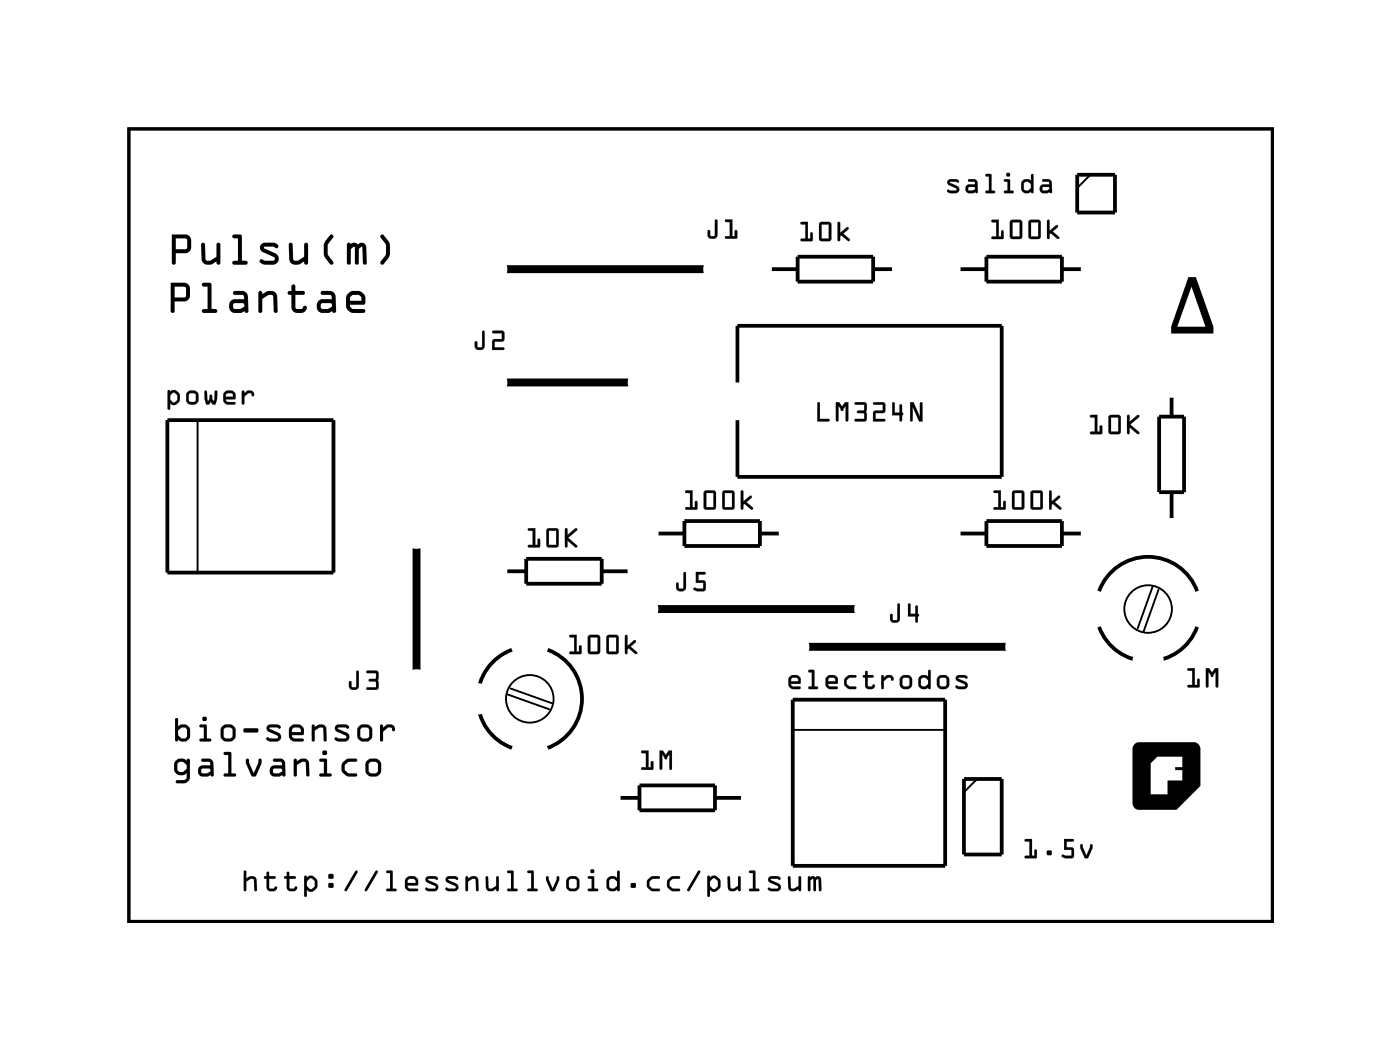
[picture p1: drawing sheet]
<svg xmlns="http://www.w3.org/2000/svg" width="94mm" height="71mm" viewBox="0 0 94 71" stroke-linecap="round" stroke-linejoin="round" font-family="sans-serif">
<path d="M8.7 8.7h76.9v53.3h-76.9z" fill="none" stroke="#000" stroke-width=".2"/>
<path d="M8.7 8.7h76.9v53.3h-76.9z" fill="none" stroke="#000" stroke-width=".07"/>
<g fill="none" stroke="#000" stroke-width=".25">
<path d="M51.8 18.1h1.9M53.7 17.3h5v1.6h-5zM58.7 18.1h1.4M64.5 18.1h1.9M66.4 17.3h5v1.6h-5zM71.4 18.1h1.4M72.5 11.8h2.5v2.5h-2.5zM11.3 28.3h11.1v10.2h-11.1zM34.1 38.4h1.3M35.4 37.6h5.1v1.7h-5.1zM40.5 38.4h1.8M44.2 35.9h1.8"/>
<path d="M46 35h5.1v1.7h-5.1zM49.6 25.7v-3.8h17.8v10.2h-17.8v-3.8M51.1 35.9h1.4M64.5 35.9h1.9M66.4 35h5v1.7h-5zM71.4 35.9h1.4M73.9 39.8a3.5 3.5 0 0 1 3.3-2.3 3.5 3.5 0 0 1 3.3 2.3M78 28h1.7v5.1h-1.7zM78.8 26.7v1.3M78.8 33.1v1.8M34.4 43.7a3.5 3.5 0 0 0-2.3 3.3 3.5 3.5 0 0 0 2.3 3.3M36.8 43.7a3.5 3.5 0 0 1 2.4 3.3 3.5 3.5 0 0 1-2.4 3.3"/>
<path d="M41.7 53.7h1.3M43 52.8h5.1v1.7h-5.1zM48.1 53.7h1.8M53.3 47.1h10.3v11.1h-10.3zM64.9 52.4h2.5v5.1h-2.5zM73.9 42.2a3.5 3.5 0 0 0 3.3 2.3 3.5 3.5 0 0 0 3.3-2.3"/>
</g>
<g fill="none" stroke="#000" stroke-width=".13">
<path d="M73.4 11.8l-.9 .8M13.3 28.3v10.2M77.5 39.5l-1 2.8M77.9 39.7l-1 2.8M34.1 46.7l2.8 1M34.3 46.3l2.8 1M53.3 49.1h10.3M65.7 52.4l-.8 .9"/>
<circle cx="35.6" cy="47" r="1.6"/>
<circle cx="77.2" cy="41" r="1.6"/>
</g>
<path d="M34.1 18.1h13.3M28 36.8v8.3M34.1 25.7h8.2M44.2 41h13.4M54.4 43.5h13.3" fill="none" stroke="#000" stroke-width=".53"/>
<g fill="#000">
<path d="M11.5 19v2h.2v-.7h.4a.56 .56 0 0 0 .7-.4v-.1a.52 .52 0 0 0-.5-.8zM11.7 19.3h.8v.7h-.8zM13.6 19.1v.1l.1 .1h.3v1.5h-.3l-.1 .2h.9a.13 .13 0 0 0 .1-.1 .13 .13 0 0 0-.1-.1h-.3v-1.7l-.1-.1zM15.7 19.6v.2l.7 .1v.2a.82 .82 0 0 0-.9 .2 .49 .49 0 0 0 0 .6 .49 .49 0 0 0 .5 .1l.5-.1v.1h.2v-1a.46 .46 0 0 0-.6-.4zM15.7 20.4h.6l.1 .2a.49 .49 0 0 1-.7 .1zM17.4 19.6v1.3a.13 .13 0 0 0 .1 .1 .13 .13 0 0 0 .1 0v-.9a.57 .57 0 0 1 .8-.2l.1 1.1 .2-.1v-.3a1.23 1.23 0 0 0-.2-.9 .67 .67 0 0 0-.9 .1 .15 .15 0 0 0 0-.2 .15 .15 0 0 0-.2 0zM19.7 19.2l-.1 .4a.16 .16 0 0 0-.3 .1 .16 .16 0 0 0 .3 .1v.5a.56 .56 0 0 0 .4 .7 .46 .46 0 0 0 .6-.4h-.1a.36 .36 0 0 1-.6 .2v-1h.5a.13 .13 0 0 0 .1-.1 .13 .13 0 0 0-.1-.1h-.5v-.4zM21.6 19.6v.2l.7 .1v.2a.82 .82 0 0 0-.9 .2 .49 .49 0 0 0 0 .6 .49 .49 0 0 0 .5 .1l.4-.1 .1 .1h.2v-1a.46 .46 0 0 0-.6-.4zM21.6 20.4h.6l.1 .2a.49 .49 0 0 1-.7 .1zM23.4 19.8a.92 .92 0 0 0 .2 1.2h.9l.1-.1-.1-.1h-.8l-.1-.2-.1-.1h1a.6 .6 0 0 0 0-.8 .6 .6 0 0 0-.8-.1zM23.6 20a.46 .46 0 0 1 .5-.2l.2 .2v.2h-.8z"/>
<path d="M11.5 19v1.9l.1 .1h.1v-.7l.9-.1 .2-.3v-.4a.42 .42 0 0 0-.3-.5zM11.5 19h.8a.44 .44 0 0 1 .5 .4 .64 .64 0 0 1-.1 .6 .64 .64 0 0 1-.6 .3h-.4v.7h-.2zM11.7 19.3h.8v.7h-.8zM11.7 19.3v.7h.8v-.7zM13.6 19.1v.1l.1 .1h.3v1.5h-.3l-.1 .2h.9a.13 .13 0 0 0 .1-.1 .13 .13 0 0 0-.1-.1h-.3v-1.7l-.1-.1zM13.6 19.1l.1-.1a.43 .43 0 0 1 .5 .1v1.7h.3l.1 .1-.1 .2h-.8l-.1-.3h.4v-1.5h-.3l-.1-.1zM15.7 19.6l.1 .2 .6 .1v.2h-.6l-.3 .1-.1 .5 .1 .2 .2 .1h.5l.3-.1v.1h.2v-1.1a.48 .48 0 0 0-.6-.3zM15.7 19.6h.7a.6 .6 0 0 1 .3 .7v.7h-.2l-.1-.1-.2 .1h-.6l-.2-.3 .1-.5 .3-.1h.6v-.2l-.6-.1zM15.7 20.4h.6l.1 .2a.67 .67 0 0 1-.6 .2l-.1-.1zM15.7 20.4v.3l.1 .1h.4l.2-.2-.1-.2zM17.4 19.6v1.4h.1h.1v-.9l.5-.3h.2l.1 .1v1.1h.2v-1.1l-.1-.2-.4-.1-.5 .2v-.2zM17.4 19.6h.2v.2l.5-.2 .4 .1a1.23 1.23 0 0 1 .2 .9l-.1 .4a.16 .16 0 0 1-.2 0 .16 .16 0 0 1 0-.2v-.9l-.1-.1h-.2l-.5 .3v.9l-.1 .1-.1-.1zM19.7 19.2l-.1 .4h-.2v.1v.1h.2v1l.4 .2a.51 .51 0 0 0 .6-.3l-.1-.1-.2 .2h-.3l-.1-.1v-.9h.5a.13 .13 0 0 0 .1-.1 .13 .13 0 0 0-.1-.1h-.5v-.4zM19.7 19.2h.2v.4h.5l.1 .1-.1 .1h-.5v.9l.4 .1 .2-.2 .1 .1-.1 .3h-.4a.42 .42 0 0 1-.5-.4v-.8a.15 .15 0 0 1-.2 0 .15 .15 0 0 1 0-.2h.2zM21.6 19.6l.1 .2 .6 .1v.2h-.6l-.3 .1-.1 .5 .1 .2 .2 .1h.5l.2-.1 .1 .1h.2v-1.1a.48 .48 0 0 0-.6-.3zM21.6 19.6h.7a.6 .6 0 0 1 .3 .7v.7h-.2l-.1-.1-.2 .1h-.6l-.2-.3 .1-.5 .3-.1h.6v-.2l-.6-.1zM21.6 20.4h.6l.1 .2a.67 .67 0 0 1-.6 .2l-.1-.1zM21.6 20.4v.3l.1 .1h.4l.2-.2-.1-.2zM23.4 19.8l-.1 .5 .1 .5 .3 .2h.8v-.2h-.8l-.2-.2v-.1h1l.1-.5-.1-.2-.2-.2h-.4h-.3zM23.4 19.8l.2-.2h.3a.61 .61 0 0 1 .7 .8l-.1 .1h-1l.1 .1 .1 .2h.8v.2a.98 .98 0 0 1-1.2-.3v-.7zM23.6 20l.1-.2h.4l.2 .2v.2h-.8zM23.6 20l-.1 .2h.8v-.2l-.2-.2h-.4z"/>
<path d="M11.6 15.8v2l.2-.1v-.7h.4a.56 .56 0 0 0 .7-.3v-.2a.52 .52 0 0 0-.5-.7zM11.8 16l.8 .1v.6l-.8 .1zM13.6 16.4l-.1 .3a1.24 1.24 0 0 0 .2 1 .68 .68 0 0 0 .9-.1 .14 .14 0 0 0 0 .2 .14 .14 0 0 0 .2-.1v-1.3l-.1-.1-.1 .1v.9a.58 .58 0 0 1-.7 .2l-.1-.1a1.76 1.76 0 0 0-.1-1.1zM15.7 15.8l-.1 .2h.1h.3v1.5h-.3v.3h.9a.13 .13 0 0 0 .1-.1 .13 .13 0 0 0-.1-.2h-.3v-1.6l-.1-.1zM17.6 16.4a.4 .4 0 0 0 .3 .6l.5 .3 .1 .2h-.1h-.6a.16 .16 0 0 0-.2-.1 .16 .16 0 0 0-.1 .3 1.08 1.08 0 0 0 1.2-.1l.1-.2-.1-.3-.9-.4v-.1h.6a.16 .16 0 0 0 .3 .1 .16 .16 0 0 0 0-.3l-.3-.1h-.4zM19.5 16.4l-.1 .3a1.24 1.24 0 0 0 .2 1 .68 .68 0 0 0 .9-.1 .14 .14 0 0 0 0 .2 .14 .14 0 0 0 .2-.1v-1.3l-.1-.1-.1 .1v.9a.58 .58 0 0 1-.7 .2l-.1-.1a1.76 1.76 0 0 0-.1-1.1zM22.2 15.8a1.22 1.22 0 0 0 .1 2l.1-.2a1.07 1.07 0 0 1 0-1.6v-.2zM23.4 16.4l-.1 1.3 .1 .1 .2-.1v-.9l.2-.2 .1 1.1 .1 .1 .1-.1v-1l.2-.1 .1 1.1 .1 .1h.1v-1a.34 .34 0 0 0-.1-.4 .34 .34 0 0 0-.4 0 .32 .32 0 0 0-.5 0l-.1-.1zM25.6 15.8v.1a1.14 1.14 0 0 1 0 1.7l.1 .2a.72 .72 0 0 0 .5-.6 1.17 1.17 0 0 0-.5-1.4z"/>
<path d="M11.6 15.8v1.9l.1 .1 .1-.1v-.7h.9l.2-.3v-.4a.42 .42 0 0 0-.3-.5zM11.6 15.8h.7a.44 .44 0 0 1 .6 .3 .64 .64 0 0 1-.1 .7 .64 .64 0 0 1-.6 .2h-.4v.7l-.2 .1zM11.8 16l.8 .1v.6l-.8 .1zM11.8 16v.8l.8-.1v-.6zM13.6 16.4v1.1l.1 .2 .4 .1 .5-.2v.2h.2v-1.4l-.1-.1-.1 .1v.9l-.4 .2h-.3l-.1-.1v-1l-.1-.1zM13.6 16.4h.2v1l.1 .1h.3l.4-.2v-.9l.1-.1 .1 .1v1.4h-.2v-.2l-.4 .2h-.4a.5 .5 0 0 1-.2-.6zM15.7 15.8l-.1 .2h.1h.3v1.5h-.3v.3h.9a.13 .13 0 0 0 .1-.1 .13 .13 0 0 0-.1-.2h-.3v-1.6l-.1-.1zM15.7 15.8a.43 .43 0 0 1 .6 .1v1.6h.3l.1 .2-.1 .1h-.9l-.1-.2 .4-.1v-1.5h-.3h-.1zM17.6 16.4l-.1 .3 .1 .2 .9 .5-.1 .1h-.6a.16 .16 0 0 0-.2-.1 .16 .16 0 0 0-.1 .3l.6 .1a.53 .53 0 0 0 .6-.3v-.3l-.1-.1-.8-.4v-.1h.6l.3 .1v-.1v-.2l-.3-.1h-.4zM17.6 16.4l.2-.1h.6a.26 .26 0 0 1 .3 .3l-.1 .1-.2-.1h-.6l.2 .2a.73 .73 0 0 1 .7 .7l-.1 .2-.2 .1h-.6l-.3-.2v-.2l.9 .1 .1-.1-.9-.5-.1-.2zM19.5 16.4v1.1l.1 .2 .4 .1 .5-.2v.2h.2v-1.4l-.1-.1-.1 .1v.9l-.4 .2h-.3l-.1-.1v-1l-.1-.1zM19.5 16.4h.2v1l.1 .1h.3l.4-.2v-.9l.1-.1 .1 .1v1.4h-.2v-.2l-.4 .2h-.4a.5 .5 0 0 1-.2-.6zM22.2 15.8l-.4 .5v.8l.1 .2 .4 .5 .1-.2-.4-.5 .1-.7 .3-.5-.1-.1zM22.2 15.8h.1l.1 .1-.1 .3a1 1 0 0 0 0 1.2l.1 .2v.2a.81 .81 0 0 1-.6-.7v-.8zM23.4 16.4v1.4h.1l.1-.1v-.9l.2-.2 .1 1.1 .1 .1h.1v-1.1l.2-.1 .1 1.1 .1 .1h.1v-1.2l-.1-.2-.1-.1-.3 .1-.2-.1-.3 .1-.1-.1zM23.4 16.4l.1-.1 .1 .1 .3-.1 .2 .1 .3-.1 .1 .1 .1 .2v1.2h-.1l-.1-.1-.1-1.1-.2 .1v1.1h-.1l-.1-.1-.1-1.1-.2 .2v.9l-.1 .1h-.1zM25.6 15.8v.1l.2 .4a.71 .71 0 0 1 .2 .7l-.4 .6 .1 .2 .1-.1 .4-.5v-.7l-.4-.7zM25.6 15.8h.1a.82 .82 0 0 1 .5 .7v.7l-.4 .5-.1 .1-.1-.2 .4-.5v-.6l-.4-.6z"/>
<path d="M48.1 14.8v1.1h-.3l-.1-.4a.34 .34 0 0 0 .1 .5 .34 .34 0 0 0 .5-.3v-.9zM48.8 14.8v.1h.3v1h-.3v.1h.8v-.5h-.2v.4h-.1v-1.1z"/>
<path d="M48.1 14.8v1.1h-.3v-.4h-.2v.3l.2 .3 .4-.1 .1-.2v-1zM48.1 14.8h.2v1l-.3 .3a.36 .36 0 0 1-.4-.1 .36 .36 0 0 1 0-.5h.2v.4h.3zM48.8 14.8v.1h.3v1h-.3v.1h.7l.1-.5h-.2v.4h-.1v-1.1zM48.8 14.8h.5v1.1h.1v-.4h.2v.6l-.8-.1v-.1h.3v-1h-.3z"/>
<path d="M53.9 14.9v.2h.3v1h-.3v.1h.7v-.6l-.1 .1v.4h-.1v-1.2zM55.2 15l-.1 1.1 .2 .1h.5l.1-.1v-1.1zM55.3 15.1h.5v1h-.5zM56.4 15v1.2h.1v-.3l.1-.1 .5 .4 .1-.1-.5-.4 .4-.3v-.1l-.6 .4v-.7z"/>
<path d="M53.9 15v.1h.3v1h-.3v.1h.7v-.5h-.1v.4h-.2l.1-1.2zM53.9 14.9h.5v1.2h.1v-.4l.1-.1v.6h-.7v-.2l.3 .1v-1h-.3zM55.2 15l-.1 1.1 .1 .1h.7v-.9a.29 .29 0 0 0-.1-.3 .29 .29 0 0 0-.3-.1zM55.2 15h.7v1.1l-.1 .1h-.5l-.2-.1zM55.3 15.1h.5v1h-.5zM55.3 15.1v1h.5v-1zM56.4 15v1.2h.1v-.3l.1-.1 .5 .4 .1-.1-.5-.4 .4-.3v-.1h-.1l-.5 .4v-.7zM56.4 14.9l.1 .1v.7l.5-.4h.1v.1l-.4 .3 .5 .4-.1 .1-.5-.4-.1 .1v.3h-.1z"/>
<path d="M63.8 12.1a.25 .25 0 0 0 .2 .4l.3 .2 .1 .1h-.6a.09 .09 0 0 0-.1 0 .09 .09 0 0 0 .1 .1v.1a.43 .43 0 0 0 .7-.4l-.6-.3 .4-.1 .1 .1 .1-.1a.54 .54 0 0 0-.7-.1zM65.1 12.1l.1 .1h.4v.2a.46 .46 0 0 0-.6 .2 .38 .38 0 0 0 .2 .4 .38 .38 0 0 0 .4-.1l.1 .1 .1-.1v-.4a.41 .41 0 0 0-.2-.4 .41 .41 0 0 0-.5 0zM65.2 12.6h.3h.1a.29 .29 0 0 1-.5 .2zM66.3 11.7l.1 .2h.1v.9l-.2 .1 .1 .1 .6-.1-.1-.1h-.2v-1a.24 .24 0 0 0-.4-.1zM67.6 12.1v.1h.2v.6h-.2v.2h.6v-.2h-.2l-.1-.7zM67.7 11.8a.15 .15 0 0 0 .3 0 .15 .15 0 0 0-.3 0zM68.8 12.2a.55 .55 0 0 0 .1 .8h.3l.2-.1v.1l.1-.1v-1.2l-.1 .1v.4l-.4-.1zM68.9 12.3a.3 .3 0 0 1 .4 0 .3 .3 0 0 1 0 .4 .3 .3 0 0 1-.4 0zM70.1 12.1l.1 .1h.4v.2a.46 .46 0 0 0-.6 .2 .38 .38 0 0 0 .2 .4 .38 .38 0 0 0 .4-.1l.1 .1 .1-.1v-.4a.41 .41 0 0 0-.2-.4 .41 .41 0 0 0-.5 0zM70.1 12.6h.4h.1a.29 .29 0 0 1-.5 .2z"/>
<path d="M63.8 12.1v.3l.6 .3-.1 .1h-.5l-.1 .1 .4 .1 .4-.1v-.1v-.2l-.6-.3 .4-.1 .1 .1 .1-.1v-.1h-.6zM63.8 12.1l.5-.1 .2 .2-.1 .1-.1-.1h-.4l.1 .1a.64 .64 0 0 1 .5 .4v.2l-.2 .1-.5-.1v-.1h.6l-.1-.1-.5-.3zM65.1 12.1l.1 .1h.4v.2l-.6 .1v.1v.3l.8 .1-.1-.9h-.1zM65.1 12.1l.5-.1 .1 .1 .1 .8-.1 .1-.1-.1-.4 .1-.2-.2a.28 .28 0 0 1 .2-.4h.4v-.1l-.4-.1zM65.1 12.6h.4l.1 .1-.2 .1h-.2zM65.2 12.6v.2h.2l.2-.1-.1-.1zM66.3 11.7l.1 .2h.1v.9h-.1l-.1 .2h.6v-.2h-.2v-1zM66.3 11.7l.4 .1v1h.2v.2h-.6l.1-.2h.1v-.9h-.1zM67.6 12.1v.1h.2v.6h-.2v.2h.5v-.2h-.2v-.7zM67.6 12.1h.3l.1 .7h.2v.2h-.6v-.2h.2v-.6h-.2zM67.7 11.8a.12 .12 0 0 0 .2 0 .12 .12 0 0 0-.2 0zM67.7 11.8a.15 .15 0 0 1 .3 0 .15 .15 0 0 1-.3 0zM68.8 12.2l-.1 .1 .1 .6 .2 .1 .4-.1v.1h.1v-1.3l-.1 .1v.4l-.3-.1zM68.8 12.2l.2-.2 .4 .2v-.4l.1-.1v1.2v.1l-.1-.1h-.1a.39 .39 0 0 1-.4 0 .39 .39 0 0 1-.2-.4zM68.9 12.3l.3-.1 .2 .2v.3l-.2 .1h-.2l-.1-.1zM68.9 12.3v.4l.3 .1 .2-.2v-.2l-.2-.2zM70.1 12.1l.1 .1h.4v.2l-.6 .1v.1v.3l.8 .1-.1-.9h-.1zM70.1 12.1l.5-.1 .1 .1 .1 .8-.1 .1-.1-.1-.4 .1-.3-.2a.28 .28 0 0 1 .3-.4h.4v-.1l-.4-.1zM70.1 12.6h.4l.1 .1-.2 .1h-.2zM70.2 12.6v.2h.2l.2-.1-.1-.1z"/>
<path d="M66.7 14.8l.1 .2h.2v.9h-.2l-.1 .1 .8 .1v-.6h-.1v.4h-.2v-1.1zM68 14.8v1.2l.1 .1h.6l.1-.2-.1-1.1zM68.1 15h.5v.9h-.5zM69.3 14.8l-.1 1.2 .1 .1h.6l.1-.2v-1.1zM69.4 15h.5v.9h-.5zM70.5 14.8v1.2h.1v-.2l.1-.1 .5 .4v-.2l-.4-.3 .4-.3v-.1l-.6 .3v-.7z"/>
<path d="M66.7 14.8l.1 .2 .2-.1v1h-.2l-.1 .1 .8 .1v-.6h-.1v.4h-.2v-1.1zM66.7 14.8h.5v1.1h.2v-.4h.1v.6l-.8-.1 .1-.1h.2v-.9h-.2zM68 14.8v1.2l.1 .1 .6-.1 .1-.8a.29 .29 0 0 0-.1-.4 .29 .29 0 0 0-.3 0zM68 14.8h.7l.1 1.1-.1 .2h-.6l-.1-.1zM68.1 14.9h.5v1h-.5zM68.1 15v.9h.5v-.9zM69.3 14.8l-.1 1.2 .1 .1 .7-.1v-.8a.29 .29 0 0 0-.1-.4 .29 .29 0 0 0-.3 0zM69.2 14.8h.8v1.1l-.1 .2h-.6l-.1-.1zM69.4 14.9h.5v1h-.5zM69.4 15v.9h.5v-.9zM70.5 14.8v1.2h.1v-.3h.1l.5 .4v-.2l-.4-.3 .4-.3v-.1h-.1l-.5 .3v-.7zM70.5 14.8h.1v.7l.4-.4h.2v.2l-.4 .3 .4 .3v.2l-.5-.4-.1 .1v.2h-.2z"/>
<path d="M11.3 26.3v1.2v.1l.1-.1v-.4a.47 .47 0 0 0 .7-.2 .47 .47 0 0 0-.2-.6l-.2-.1-.3 .2v-.1zM11.5 26.5l.2-.1a.35 .35 0 0 1 .2 .5l-.3 .2a.35 .35 0 0 1-.1-.6zM12.6 26.4l-.1 .1a.46 .46 0 0 0 .2 .7 .46 .46 0 0 0 .6-.3 .47 .47 0 0 0-.1-.5 .47 .47 0 0 0-.6 0zM12.7 26.5l.2-.1 .3 .1v.5h-.2h-.3zM13.8 26.3v.6a.26 .26 0 0 0 .2 .3l.2-.2 .2 .2a.45 .45 0 0 0 .2-.6v-.3h-.1l-.1 .7-.2-.4-.2 .4-.1-.7zM15.1 26.4l-.1 .1a.49 .49 0 0 0 .1 .6 .49 .49 0 0 0 .6 .1h.1v-.1l-.5-.1-.1-.1h.5a.38 .38 0 0 0 0-.6 .38 .38 0 0 0-.5 0zM15.2 26.5l.4-.1 .1 .3h-.5zM16.3 26.3v.8l.1 .1a.49 .49 0 0 1 .5-.7 .1 .1 0 0 0 .1 .1 .1 .1 0 0 0 .1-.1l-.2-.2h-.3l-.2 .2v-.2z"/>
<path d="M11.3 26.3v1.2l.1 .1v-.5l.2 .1h.3l.2-.3v-.3l-.3-.3-.1-.1-.3 .2v-.1zM11.3 26.3h.1v.1l.3-.2 .1 .1 .3 .2v.2a.42 .42 0 0 1-.4 .5l-.3-.1v.4h-.1zM11.5 26.5l.2-.1 .2 .2v.3l-.2 .2-.3-.2v-.3zM11.6 26.4l-.2 .2v.3l.3 .2 .2-.2v-.3l-.1-.2zM12.6 26.4l-.1 .5 .1 .2 .2 .1h.3l.2-.1v-.6v-.1l-.2-.1h-.3zM12.6 26.4l.2-.1h.3a.57 .57 0 0 1 0 .9h-.3a.54 .54 0 0 1-.2-.8zM12.7 26.5l.2-.1 .3 .1v.5l-.2 .1-.3-.1zM12.7 26.5v.4l.1 .1h.3l.1-.1v-.4l-.1-.1zM13.8 26.3v.6l.1 .3h.2l.1-.2 .1 .2h.2l.1-.4v-.5h-.1l-.1 .7-.1-.2v-.2h-.2l-.1 .4-.1-.7zM13.8 26.3h.1l.1 .7 .2-.5 .2 .5v-.7h.2v.6l-.1 .3h-.2l-.1-.2-.1 .2h-.2l-.1-.3zM15.1 26.4l-.1 .5 .1 .2 .2 .1h.5v-.1h-.5l-.1-.2v-.1h.6v-.4l-.2-.1h-.3zM15.1 26.4l.3-.1a.38 .38 0 0 1 .4 .1 .38 .38 0 0 1 0 .4l-.6 .1 .1 .1h.5l.1 .1a.71 .71 0 0 1-.8 0l-.1-.4zM15.2 26.5l.4-.1 .1 .1v.2h-.5zM15.2 26.5v.2h.5l-.1-.3zM16.3 26.3v.9l.1-.1v-.4l.3-.3h.2l.1 .2h.1a.31 .31 0 0 0-.4-.3l-.3 .2v-.2zM16.3 26.3h.1v.2l.2-.2h.3l.2 .2-.1 .2-.1-.2-.2-.1-.3 .3v.4v.1l-.1-.1z"/>
<path d="M32.5 22.3l-.1 1h-.3l-.1-.4a.34 .34 0 0 0 .2 .6 .34 .34 0 0 0 .4-.3v-.9zM33.1 22.3l.1 .1h.6v.4l-.6 .1-.1 .6h.8v-.1h-.6v-.4h.5a.42 .42 0 0 0 0-.8z"/>
<path d="M32.5 22.3l-.1 1-.3 .1v-.4h-.1l-.1 .3 .3 .2h.3l.1-.2v-1zM32.5 22.3h.1v1l-.2 .2a.36 .36 0 0 1-.4-.1 .36 .36 0 0 1-.1-.4h.2l.1 .4 .2-.1zM33.1 22.3l.1 .1h.6v.4l-.6 .1-.1 .6h.8v-.1h-.6v-.4h.5l.1-.1v-.6zM33.1 22.3l.7-.1a.44 .44 0 0 1 .1 .6l-.1 .2h-.5v.4h.6v.1h-.8l.1-.7h.6v-.4h-.6z"/>
<path d="M35.5 35.5l.1 .2h.2v1h-.2l-.1 .1h.8v-.6l-.1 .1v.4h-.2v-1.2zM36.8 35.6v1.1l.1 .1h.6l.1-.1-.1-1.1zM36.9 35.7h.5v1h-.5zM38 35.6v1.2h.2v-.4l.5 .4h.1v-.1l-.6-.5 .6-.6-.1-.1-.5 .5v-.4z"/>
<path d="M35.5 35.6l.1 .1h.3v1h-.3l-.1 .1h.8v-.5h-.1v.4h-.2v-1.2zM35.5 35.5h.5v1.2h.2v-.4l.1-.1v.6h-.8l.1-.2 .2 .1v-1h-.2zM36.8 35.6v1.1l.1 .1h.6l.1-.9a.29 .29 0 0 0-.1-.3 .29 .29 0 0 0-.3-.1zM36.8 35.6h.8v1.1l-.1 .1h-.6l-.1-.1zM36.9 35.7h.5v1h-.5zM36.9 35.7v1h.5v-1zM38 35.6v1.2h.2v-.5l.6 .5v-.1l-.6-.5 .6-.6-.1-.1-.5 .5v-.4l-.1-.1zM38 35.5l.2 .1v.4l.5-.5 .1 .1v.1l-.6 .5 .6 .5v.1h-.1l-.5-.4v.4h-.2v-1.2l.1-.1z"/>
<path d="M46 38.5v1.1h-.3l-.1-.4a.34 .34 0 0 0 .1 .6 .34 .34 0 0 0 .5-.4l-.1-.9zM46.8 38.5v.7h.5v.4h-.4a.13 .13 0 0 0-.1-.1 .13 .13 0 0 0-.1 .2l.3 .1a.4 .4 0 0 0 .5-.4 .4 .4 0 0 0-.5-.4v-.4h.4h.1l-.1-.1z"/>
<path d="M46 38.5v1.1h-.3l-.1-.4h-.1v.3l.2 .3 .3-.1 .1-.2v-1zM46 38.5h.2v1l-.3 .3a.36 .36 0 0 1-.4-.1 .36 .36 0 0 1 0-.5h.1l.1 .4h.3zM46.8 38.5v.7h.5v.4l-.6-.1v.2l.2 .1 .5-.1 .1-.1v-.4a.37 .37 0 0 0-.5-.2v-.4h.4h.1l-.1-.1zM46.8 38.5h.7l-.1 .1h-.4v.4h.4l.1 .2v.4l-.1 .1-.5 .1-.2-.2v-.1l.6 .1v-.4h-.5z"/>
<path d="M46.1 33l.1 .2h.2v.9h-.2l-.1 .1 .8 .1v-.6h-.1v.4h-.2v-1.1zM47.4 33v1.2l.1 .1h.6l.1-.2-.1-1.1zM47.5 33.2h.5v.9h-.5zM48.7 33l-.1 1.2 .1 .1h.6l.1-.2v-1.1zM48.8 33.2h.5v.9h-.5zM49.9 33v1.2h.1v-.2l.1-.1 .5 .4v-.2l-.4-.3 .4-.3v-.1l-.6 .3v-.6z"/>
<path d="M46.1 33l.1 .2 .2-.1v1h-.2l-.1 .1 .8 .1v-.6h-.1v.4h-.2v-1.1zM46.1 33h.5v1.1h.2v-.4h.1v.6h-.8l.1-.2h.2v-.9h-.2zM47.4 33v1.2l.1 .1 .6-.1 .1-.8a.29 .29 0 0 0-.1-.4 .29 .29 0 0 0-.3 0zM47.4 33h.7l.1 1.1-.1 .2h-.6l-.1-.1zM47.5 33.1h.5v1h-.5zM47.5 33.2v.9h.5v-.9zM48.7 33l-.1 1.2 .1 .1 .7-.1v-.8a.29 .29 0 0 0-.1-.4 .29 .29 0 0 0-.3 0zM48.6 33h.8v1.1l-.1 .2h-.6l-.1-.1zM48.8 33.1h.5v1h-.5zM48.8 33.2v.9h.5v-.9zM49.9 33v1.2h.1v-.3h.1l.5 .4v-.2l-.4-.3 .4-.3v-.1h-.1l-.5 .4v-.7zM49.9 33h.1v.7l.4-.3h.2v.1l-.4 .3 .4 .3v.2l-.5-.4-.1 .1v.2h-.2z"/>
<path d="M55 27.1v1.2h.8l-.1-.1h-.5v-1.1zM56.2 27.1l.1 1.2h.1v-1l.2 .3 .3-.3v1h.1l.1-1.2h-.2l-.2 .2-.2-.2zM57.5 27.1l.1 .1h.5v.4h-.4v.1v.1h.4v.4h-.5l-.1 .1h.7l.1-.1v-.5a.49 .49 0 0 0-.2-.6zM58.8 27.1v.1h.6v.4l-.6 .1-.1 .6h.8v-.1h-.6v-.4h.5a.42 .42 0 0 0 0-.7zM60.1 27.1l-.1 .8h.5v.4h.1l.2-.5h-.1v-.5l-.1-.1-.1 .1v.5h-.3v-.7zM61.2 27.1v1.2h.2v-.9l.4 .9h.3l-.1-1.2h-.1v.9l-.4-.9z"/>
<path d="M55.1 27l-.1 .1v1.2h.7h.1l-.1-.1h-.5v-1.1zM55 27.1h.2v1.1h.6v.1l-.8 .1v-1.3h.1zM56.2 27.1l.1 1.2h.1v-1l.2 .3 .3-.3v1h.1l.1-1.2h-.2l-.2 .3-.2-.3zM56.2 27h.3l.2 .3 .2-.3h.2l-.1 1.3h-.1v-1l-.3 .4-.2-.4v1h-.2zM57.5 27.1l.1 .1h.6l-.1 .4h-.4v.1l.4 .1 .1 .4h-.6l-.1 .1h.1h.7v-.7a.4 .4 0 0 0-.1-.5zM57.5 27.1h.8v1.1l-.1 .1h-.7l.1-.1h.5v-.4h-.4l-.1-.1 .1-.1h.4v-.4h-.5zM58.7 27.1l.1 .1h.6v.4l-.6 .1-.1 .6h.8v-.1h-.6v-.4h.5l.1-.1v-.6zM58.8 27.1h.6a.44 .44 0 0 1 .2 .5l-.2 .2h-.5v.4h.6l.1 .1-.9 .1 .1-.7 .6-.1v-.4h-.6zM60 27.1v.8h.5v.4h.1l.1-.4h.1l-.1-.1v-.5l-.1-.1-.1 .1v.5h-.3v-.7zM60 27.1h.2v.7h.3v-.5l.1-.1 .1 .1v.5h.1l-.1 .1-.1 .4h-.1v-.4h-.5zM61.2 27.1l.1 1.2h.1v-1l.4 1h.3v-1.2h-.2v1l-.4-1zM61.2 27h.3l.4 1v-.9h.1l.1 1.3h-.3l-.4-1v.9h-.2z"/>
<path d="M66.9 33v.2h.3v.9h-.3v.1l.7 .1v-.6h-.1v.4h-.2v-1.1zM68.1 33v1.2l.1 .1h.6l.1-.2v-1.1zM68.3 33.2h.4v.9h-.4zM69.4 33v1.2l.1 .1h.6l.1-.2-.1-1.1zM69.5 33.2h.5v.9h-.5zM70.6 33v1.2h.1l.1-.2v-.1l.6 .4v-.2l-.4-.3 .3-.3v-.1l-.5 .3v-.6z"/>
<path d="M66.8 33l.1 .2 .3-.1v1h-.3v.1l.7 .1v-.6h-.1v.4h-.2v-1.1zM66.9 33h.4v1.1h.2v-.4h.1v.6h-.8l.1-.2h.3v-.9h-.3zM68.2 33l-.1 1.2 .1 .1 .7-.1v-.8a.29 .29 0 0 0-.1-.4 .29 .29 0 0 0-.3 0zM68.1 33h.8v1.1l-.1 .2h-.6l-.1-.1zM68.2 33.1h.6v1h-.6zM68.3 33.2v.9h.4v-.9zM69.4 33l-.1 1.2 .2 .1 .6-.1 .1-.8a.29 .29 0 0 0-.1-.4 .29 .29 0 0 0-.4 0zM69.4 33h.7l.1 1.1-.1 .2h-.6l-.2-.1zM69.5 33.1h.5v1h-.5zM69.5 33.2v.9h.5v-.9zM70.6 33v1.2h.1v-.3h.1l.6 .4v-.2l-.4-.3 .3-.3v-.1h-.1l-.5 .4 .1-.7zM70.6 33h.2v.7l.4-.3h.1v.1l-.3 .3 .4 .3v.2l-.6-.4v.1v.2h-.2z"/>
<path d="M73.4 27.9v.2h.3v.9h-.3l-.1 .2h.8v-.6l-.1 .1v.3h-.2v-1.1zM74.6 28v1.1l.1 .1h.6l.1-.1v-1.1zM74.7 28.1h.5v.9h-.5zM75.9 27.9l-.1 1.3h.2v-.5l.5 .5h.1v-.1l-.6-.5 .6-.6-.1-.1-.5 .5v-.4z"/>
<path d="M73.3 28l.1 .1h.3v.9h-.3v.2h.7v-.6l-.1 .1v.3h-.2v-1.1zM73.4 27.9h.4v1.1h.2v-.3l.1-.1v.6h-.8l.1-.2h.3v-.9h-.3zM74.6 28v1.1l.1 .1 .7-.1v-.8a.29 .29 0 0 0-.1-.3 .29 .29 0 0 0-.3-.1zM74.6 27.9l.8 .1v1.1l-.1 .1h-.6l-.1-.1zM74.7 28.1h.5v.9h-.5zM74.7 28.1v.9h.5v-.9zM75.9 27.9l-.1 1.3 .2-.1v-.4l.6 .5v-.1l-.6-.5 .6-.6-.1-.1-.5 .5v-.4l-.1-.1h.1zM75.8 27.9l.2 .1v.4l.5-.5 .2 .1-.1 .1-.6 .4 .6 .6v.1h-.1l-.5-.5v.5h-.2v-1.2l.1-.1z"/>
<path d="M80 18.6h.5l1.1 3.4v.4h-2.8v-.4zM80.2 19.3l-1 2.7h1.9z"/>
<path d="M80 18.6h.5l1.1 3.4v.4h-2.8v-.4zM80 18.6l-1.2 3.4v.4h2.8v-.4l-1.1-3.4zM80.2 19.3l-1 2.7h1.9zM80.2 19.3l.9 2.7h-1.9z"/>
<path d="M11.8 48.3v1.5l.1 .1 .1-.1a.47 .47 0 0 0 .6 0 .47 .47 0 0 0 .2-.5v-.2a.47 .47 0 0 0-.8-.2v-.6zM12 49.1a.35 .35 0 0 1 .6-.1v.5a.33 .33 0 0 1-.4 .2 .33 .33 0 0 1-.2-.3zM13.4 48.8l.1 .1h.2v.8h-.2l-.1 .1 .8 .1v-.2h-.3v-.9zM13.6 48.4a.16 .16 0 0 0 .3 0 .16 .16 0 0 0-.3 0zM14.9 48.9v.1a.66 .66 0 0 0 .3 .9 .6 .6 0 0 0 .7-.4 .6 .6 0 0 0-.4-.8h-.3zM15.1 49l.1-.1 .4 .1v.5a.34 .34 0 0 1-.4 .2l-.2-.2zM16.4 49v.2l.1 .1h.8l.1-.1-.1-.2zM18 48.8a.31 .31 0 0 0 .2 .5l.5 .2v.1l-.6 .1a.12 .12 0 0 0-.2-.1 .12 .12 0 0 0 .1 .2l.1 .1a.56 .56 0 0 0 .8-.4l-.1-.2-.7-.3 .8-.1a.24 .24 0 0 0-.1-.2 .24 .24 0 0 0-.3 0h-.3zM19.5 48.9v.1a.65 .65 0 0 0 .3 .9h.6v-.1v-.1h-.6l-.2-.3h.7a.41 .41 0 0 0 .1-.4 .41 .41 0 0 0-.3-.3h-.4zM19.7 49l.1-.1h.3l.1 .1v.2h-.6zM21 48.8v1v.1l.2-.1v-.7a.45 .45 0 0 1 .5-.1l.1 .8 .1 .1 .1-.1v-.6a.44 .44 0 0 0-.3-.5 .44 .44 0 0 0-.5 .2l-.1-.2zM22.6 48.8a.31 .31 0 0 0 .2 .5l.5 .2v.1l-.6 .1a.12 .12 0 0 0-.2-.1 .12 .12 0 0 0 .1 .2l.1 .1a.56 .56 0 0 0 .8-.4l-.1-.2-.7-.3 .8-.1a.24 .24 0 0 0-.1-.2 .24 .24 0 0 0-.3 0h-.3zM24.1 48.9v.1a.66 .66 0 0 0 .2 .9 .6 .6 0 0 0 .8-.4 .6 .6 0 0 0-.4-.8h-.3zM24.3 49l.1-.1 .4 .1v.5a.34 .34 0 0 1-.4 .2l-.2-.2zM25.6 48.8v1v.1l.2-.1v-.3a.53 .53 0 0 1 .5-.6l.1 .1a.12 .12 0 0 0 .1 .2 .12 .12 0 0 0 .1-.2 .44 .44 0 0 0-.4-.3 .44 .44 0 0 0-.4 .2l-.1-.1z"/>
<path d="M11.8 48.3v1.5l.1 .1 .1-.2 .2 .2h.3l.3-.3v-.3a.45 .45 0 0 0-.3-.6h-.3l-.2 .2v-.5zM11.8 48.3l.2 .1v.5l.2-.2h.3l.2 .2 .1 .2a.66 .66 0 0 1-.2 .7 .47 .47 0 0 1-.6-.1l-.1 .2-.1-.1zM12 49.1l.2-.2h.3l.1 .2v.5l-.2 .1h-.2l-.2-.3zM12 49.1v.3l.2 .3h.2l.2-.1v-.5l-.1-.1-.3-.1zM13.4 48.8l.1 .1h.2v.8h-.2l-.1 .1 .8 .1v-.2h-.3v-.9zM13.4 48.8h.5v.9h.3v.2l-.8-.1 .1-.1h.2v-.8h-.2zM13.6 48.4a.16 .16 0 0 0 .3 0 .16 .16 0 0 0-.3 0zM13.6 48.4a.16 .16 0 0 1 .3 0 .16 .16 0 0 1-.3 0zM14.9 48.9l-.1 .4 .1 .4 .3 .2h.3l.3-.2 .1-.4-.1-.4-.2-.2h-.4zM14.9 48.9l.3-.2h.4a.56 .56 0 0 1 .3 .8l-.3 .3-.4 .1a.55 .55 0 0 1-.4-.8zM15.1 49l.3-.1 .2 .1v.6l-.2 .1-.3-.1zM15.1 49v.6l.3 .1 .2-.1v-.6l-.2-.1zM16.4 49v.2l.1 .1h.8l.1-.1-.1-.2zM16.4 49h.9l.1 .2-.1 .1h-.8l-.1-.1zM18 48.8l-.1 .2 .1 .2 .7 .3-.1 .2h-.5a.12 .12 0 0 0-.2-.1 .12 .12 0 0 0 .1 .2l.7 .1 .1-.1 .1-.3-.1-.2-.7-.3 .5-.1 .2 .1v-.2l-.5-.1zM18 48.8l.2-.1h.5l.2 .2-.1 .1-.2-.1h-.4l-.1 .1 .1 .1a.78 .78 0 0 1 .7 .4l-.1 .3-.1 .1h-.5l-.2-.1v-.2l.6 .1 .1-.2-.7-.3-.1-.2zM19.5 48.9l-.1 .4 .1 .4 .3 .2 .6-.1v-.1h-.6l-.2-.2v-.1h.8v-.3v-.2l-.2-.1-.3-.1h-.2zM19.5 48.9l.2-.2h.2a.47 .47 0 0 1 .5 .7h-.8l.2 .3h.6l.1 .1a.87 .87 0 0 1-1-.1l-.1-.4zM19.7 49l.1-.1h.3l.1 .1v.2h-.6zM19.7 49l-.1 .2h.6v-.2l-.1-.1h-.3zM21 48.8v1h.2v-.7l.3-.2h.2v.1l.1 .8 .1 .1 .1-.9-.1-.2-.4-.1-.3 .2-.1-.2zM21 48.8l.1-.1 .1 .2 .3-.2 .4 .1 .1 .2-.1 .9-.1-.1-.1-.8v-.1h-.2l-.3 .2v.7h-.2zM22.6 48.8l-.1 .2 .1 .2 .7 .3-.1 .2h-.5a.12 .12 0 0 0-.2-.1 .12 .12 0 0 0 .1 .2l.7 .1 .1-.1 .1-.3-.1-.2-.7-.3 .5-.1 .2 .1v-.2l-.5-.1zM22.6 48.8l.2-.1h.5l.2 .2-.1 .1-.2-.1h-.4l-.1 .1 .1 .1a.78 .78 0 0 1 .7 .4l-.1 .3-.1 .1h-.5l-.2-.1v-.2l.6 .1 .1-.2-.7-.3-.1-.2zM24.1 48.9l-.1 .4 .1 .4 .3 .2h.3l.3-.2v-.4v-.4l-.3-.2h-.3zM24.1 48.9l.3-.2h.4a.56 .56 0 0 1 .2 .8l-.2 .3-.5 .1a.55 .55 0 0 1-.3-.8zM24.3 49l.2-.1 .3 .1v.6l-.2 .1-.3-.1zM24.3 49v.6l.3 .1 .2-.1v-.6l-.3-.1zM25.6 48.8v1v.1l.2-.1v-.6l.3-.3h.2l.1 .3 .2-.1a.39 .39 0 0 0-.6-.4l-.2 .2v-.1zM25.6 48.8h.1l.1 .1 .2-.2h.3l.2 .1 .1 .3a.11 .11 0 0 1-.2 .1 .11 .11 0 0 1 0-.2l-.3-.1-.3 .3v.6l-.2 .1v-.1z"/>
<path d="M11.8 51.2l-.1 .1a.6 .6 0 0 0 .4 .8h.3l.2-.1a.34 .34 0 0 1-.2 .5h-.5l-.1 .1a.61 .61 0 0 0 1-.3v-1.2l-.2-.1v.2l-.2-.2h-.3zM12 51.3a.35 .35 0 0 1 .5 0 .35 .35 0 0 1-.1 .5 .35 .35 0 0 1-.5 0zM13.6 51.1v.1l.5 .1v.2a.59 .59 0 0 0-.8 .3 .43 .43 0 0 0 .2 .4 .43 .43 0 0 0 .5 0l.2-.1v.1h.2v-.6a.53 .53 0 0 0-.3-.5 .53 .53 0 0 0-.5 0zM13.6 51.7h.5l.1 .1a.37 .37 0 0 1-.7 .1zM15.1 50.6v.2h.3v1.2l-.3 .1v.1h.7h.1l-.1-.2h-.2v-1.3a.31 .31 0 0 0-.5-.1zM16.6 51.1l-.1 .3 .4 .8h.3l.4-.8v-.3h-.2l-.3 .9-.4-.9zM18.4 51.1v.1l.5 .1v.2a.59 .59 0 0 0-.7 .3 .43 .43 0 0 0 .1 .4 .43 .43 0 0 0 .5 0l.2-.1 .1 .1h.1v-.6a.53 .53 0 0 0-.2-.5 .53 .53 0 0 0-.6 0zM18.4 51.7h.5l.1 .1a.37 .37 0 0 1-.6 .1zM19.8 51.1v1v.1h.2v-.7a.47 .47 0 0 1 .6-.2v.8l.1 .1 .1-.1v-.6a.46 .46 0 0 0-.3-.5 .46 .46 0 0 0-.5 .2l-.1-.2zM21.5 51.1l.1 .1h.2v.8h-.2l-.1 .2h.8v-.2h-.3v-.9zM21.7 50.6a.17 .17 0 0 0 .3 0 .17 .17 0 0 0-.3 0zM23.1 51.3a.64 .64 0 0 0 0 .7 .64 .64 0 0 0 .7 .2h.2v-.1l-.1-.1a.57 .57 0 0 1-.7-.2 .39 .39 0 0 1 .2-.5l.6-.1v-.1a.77 .77 0 0 0-.9 .2zM24.7 51.2l-.1 .1a.69 .69 0 0 0 .3 .9 .58 .58 0 0 0 .6-.1 .58 .58 0 0 0 .1-.7 .55 .55 0 0 0-.4-.4 .55 .55 0 0 0-.5 .2zM24.8 51.3l.2-.1 .4 .1v.6a.36 .36 0 0 1-.5 .1l-.1-.1z"/>
<path d="M11.8 51.2l-.1 .4 .1 .4 .3 .1 .5-.1-.1 .4-.6 .1-.1 .1 .7 .1 .3-.4v-1.2l-.2-.1v.2l-.2-.2h-.3zM11.8 51.2l.3-.2h.3l.2 .2v-.2l.2 .1v1.2a.5 .5 0 0 1-.6 .4h-.3l-.1-.2h.6l.2-.2v-.3l-.2 .1h-.3l-.3-.1-.1-.4zM12 51.3l.1-.1 .2 .1 .2 .1v.3l-.2 .2h-.2l-.2-.1zM12 51.3l-.1 .5 .2 .1h.2l.2-.2 .1-.2-.3-.2-.2-.1zM13.6 51.1v.1l.5 .1v.2h-.5l-.2 .1-.1 .3 .1 .2 .2 .1h.4l.2-.1v.1h.1l.1-.9-.1-.2-.2-.1zM13.6 51.1l.5-.1a.49 .49 0 0 1 .3 .6v.6h-.2v-.1l-.2 .1h-.4l-.3-.2a.39 .39 0 0 1 .3-.5h.5v-.2v-.1h-.5zM13.6 51.7h.5l.1 .2-.3 .1h-.3l-.1-.1zM13.6 51.7l-.1 .2 .1 .1h.3l.3-.1-.1-.2zM15.1 50.6v.2h.3v1.2h-.3v.2h.7v-.2h-.2v-1.4h-.1zM15.1 50.6h.1a.24 .24 0 0 1 .4 .1v1.3h.2l.1 .2h-.1h-.7v-.1l.3-.1v-1.2h-.3zM16.6 51.1l-.1 .2 .4 .9h.3l.4-.8v-.3h-.2l-.3 .9-.4-.9zM16.6 51.1h.1l.4 .9 .3-.9h.2v.2l-.4 .9h-.3l-.4-.9zM18.4 51.1v.1l.5 .1 .1 .2h-.6l-.2 .1v.3v.2l.2 .1h.4l.2-.1 .1 .1h.1v-.9l-.1-.2-.2-.1zM18.4 51.1l.5-.1a.49 .49 0 0 1 .3 .6v.6h-.1l-.1-.1-.2 .1h-.4l-.2-.2a.39 .39 0 0 1 .2-.5h.6v-.2l-.1-.1h-.5zM18.4 51.7h.5l.1 .2-.2 .1h-.4v-.1zM18.4 51.7v.2v.1h.4l.2-.1-.1-.2zM19.8 51.1v1.1h.2v-.7l.3-.3h.2l.1 .1v.9h.2v-.9l-.1-.2-.4-.1-.3 .2-.1-.2zM19.8 51.1l.1-.1 .1 .2 .3-.2 .4 .1 .1 .2v.9h-.2v-.9l-.1-.1h-.2l-.3 .3v.7h-.2zM21.5 51.1l.1 .1h.2v.8h-.2l-.1 .2h.8v-.2h-.3v-.9zM21.5 51.1h.5v.9h.3l-.1 .2h-.7l.1-.2h.2v-.8a.2 .2 0 0 1-.3-.1zM21.7 50.6a.17 .17 0 0 0 .3 0 .17 .17 0 0 0-.3 0zM21.7 50.6a.17 .17 0 0 1 .3 0 .17 .17 0 0 1-.3 0zM23.1 51.3l-.1 .3 .1 .4 .3 .2h.6v-.2h-.6l-.2-.2v-.2v-.2l.2-.1 .6-.1v-.1l-.6-.1zM23.1 51.3l.3-.3 .6 .1v.1h-.5l-.3 .3v.3l.1 .1 .2 .1h.5v.2h-.6l-.3-.2-.1-.3zM24.7 51.2l-.1 .4 .1 .5 .3 .1h.3l.3-.1v-.5v-.4l-.3-.2h-.3zM24.7 51.2l.2-.2h.5a.59 .59 0 0 1 .2 .8v.2l-.2 .2h-.5a.58 .58 0 0 1-.3-.8zM24.8 51.3l.3-.1 .3 .1v.6l-.2 .1h-.3l-.1-.1zM24.8 51.3v.6l.1 .1h.3l.2-.1v-.6l-.3-.1z"/>
<path d="M16.4 58.6l.1 1.3h.1v-.6a.39 .39 0 0 1 .5-.2v.8h.1h.1v-.6a.39 .39 0 0 0-.3-.4 .39 .39 0 0 0-.4 .2v-.5zM18 58.6l-.1 .3a.11 .11 0 0 0-.1 .1 .11 .11 0 0 0 .1 .1v.6a.35 .35 0 0 0 .4 .2 .35 .35 0 0 0 .3-.2l-.1-.1a.21 .21 0 0 1-.3 .2l-.1-.7h.4l.1-.1-.5-.1v-.2zM19.3 58.6v.3a.11 .11 0 0 0-.2 .1 .11 .11 0 0 0 .2 .1v.6a.35 .35 0 0 0 .3 .2 .35 .35 0 0 0 .4-.2l-.2-.1a.21 .21 0 0 1-.3 .2v-.7h.3l.1-.1-.4-.1v-.2zM20.5 58.9v1.3v.1l.1-.1v-.4a.49 .49 0 0 0 .7-.1 .49 .49 0 0 0-.1-.6l-.2-.2-.4 .1v-.1zM20.8 59.2l.2-.1a.38 .38 0 0 1 .2 .5l-.3 .2a.38 .38 0 0 1-.1-.6zM22.1 59.6a.2 .2 0 0 0 .4 0 .2 .2 0 0 0-.4 0zM22.1 58.9a.2 .2 0 0 0 .4 0 .2 .2 0 0 0-.4 0zM23.9 58.6l-.7 1.2v.1h.1l.8-1.2-.1-.1zM25.3 58.6l-.8 1.2 .1 .1h.1l.7-1.2v-.1zM26 58.6v.1h.2v1.1h-.2l.1 .1h.5h.1l-.1-.1h-.2v-1.2a.26 .26 0 0 0-.4 0zM27.3 59.1a.57 .57 0 0 0 .2 .8h.6v-.1h-.5l-.2-.2h.6a.4 .4 0 0 0 .1-.6 .4 .4 0 0 0-.6-.1zM27.4 59.2l.4-.1 .1 .1 .1 .2h-.6zM28.7 59a.27 .27 0 0 0 .2 .4l.4 .2v.1l-.5 .1a.11 .11 0 0 0-.2-.1 .11 .11 0 0 0 .1 .2 .46 .46 0 0 0 .8-.3l-.7-.4 .5-.1 .1 .1 .1-.1a.59 .59 0 0 0-.8-.1zM30 59a.27 .27 0 0 0 .3 .4l.3 .2 .1 .1-.5 .1a.11 .11 0 0 0-.2-.1 .11 .11 0 0 0 .1 .2 .46 .46 0 0 0 .7-.3l-.6-.4 .4-.1 .1 .1 .1-.1a.59 .59 0 0 0-.8-.1zM31.3 59l.1 .9h.1v-.6a.39 .39 0 0 1 .5-.2v.7l.1 .1h.1v-.6a.39 .39 0 0 0-.3-.4 .39 .39 0 0 0-.4 .2l-.1-.2zM32.7 58.9v.6a.39 .39 0 0 0 .2 .4 .39 .39 0 0 0 .5-.1v.1h.1l.1-.9-.1-.1-.1 .1v.3a.45 .45 0 0 1-.3 .5l-.2-.1-.1-.7zM34.1 58.6l.1 .1h.2v1.1h-.3l.1 .1h.6v-.1h-.2v-1.2a.26 .26 0 0 0-.5 0zM35.5 58.6v.1h.2v1.1h-.2v.1h.6h.1l-.1-.1h-.2v-1.2a.26 .26 0 0 0-.4 0zM36.8 59l-.1 .2 .4 .7h.2l.3-.7v-.2h-.1l-.3 .8-.3-.8zM38.2 59.1h-.1a.58 .58 0 0 0 .3 .8 .52 .52 0 0 0 .6-.5 .52 .52 0 0 0-.7-.4zM38.3 59.2l.2-.1 .3 .1v.4l-.1 .2a.28 .28 0 0 1-.4-.2zM39.6 59v.1h.2v.7h-.2v.1h.6v-.1h-.2v-.8zM39.7 58.6a.15 .15 0 0 0 .3 0 .15 .15 0 0 0-.3 0zM40.9 59.1a.6 .6 0 0 0 .1 .8h.3l.2-.1 .1 .1h.1v-1.3h-.2v.4l-.4-.1zM41 59.2a.32 .32 0 0 1 .5 0 .32 .32 0 0 1-.1 .5 .32 .32 0 0 1-.4 0zM42.4 59.6a.2 .2 0 0 0 .4 0 .2 .2 0 0 0-.4 0zM43.6 59.1a.55 .55 0 0 0 .1 .8 .55 .55 0 0 0 .7 0l-.1-.1a.48 .48 0 0 1-.6-.2v-.3l.2-.2h.5v-.1a.6 .6 0 0 0-.8 .1zM44.9 59.1a.55 .55 0 0 0 .2 .8 .55 .55 0 0 0 .7 0l-.1-.1a.48 .48 0 0 1-.6-.2v-.3l.2-.2h.4l.1-.1a.6 .6 0 0 0-.9 .1zM47 58.6l-.8 1.2 .1 .1h.1l.7-1.2v-.1zM47.6 58.9v1.3l.1 .1 .1-.1v-.4a.49 .49 0 0 0 .6-.1 .49 .49 0 0 0 0-.6l-.3-.2-.3 .1-.1-.1zM47.9 59.2l.2-.1a.38 .38 0 0 1 .2 .5l-.3 .2a.38 .38 0 0 1-.1-.6zM49 58.9v.6a.39 .39 0 0 0 .2 .4 .39 .39 0 0 0 .5-.1v.1h.1v-.9v-.1l-.1 .1v.3a.45 .45 0 0 1-.3 .5l-.2-.1-.1-.7zM50.4 58.6l.1 .1h.2v1.1h-.3l.1 .1h.5h.1l-.1-.1h-.2v-1.2a.26 .26 0 0 0-.4 0zM51.7 59a.27 .27 0 0 0 .2 .4l.4 .2 .1 .1-.5 .1a.11 .11 0 0 0-.2-.1 .11 .11 0 0 0 0 .2h.1a.46 .46 0 0 0 .7-.3l-.6-.4 .4-.1 .1 .1 .1-.1a.59 .59 0 0 0-.8-.1zM53 58.9v.6a.39 .39 0 0 0 .3 .4 .39 .39 0 0 0 .4-.1l.1 .1h.1v-.9l-.1-.1-.1 .1v.3a.45 .45 0 0 1-.3 .5l-.2-.1v-.7zM54.4 59v.9h.1v-.7l.2-.1v.8h.2v-.7l.1-.1 .1 .8h.1v-.8a.22 .22 0 0 0-.1-.2 .22 .22 0 0 0-.2 .1l-.2-.1z"/>
<path d="M16.4 58.6v1.3h.2v-.6l.4-.2 .1 .1v.7h.2l-.1-.8-.2-.2-.4 .2v-.5zM16.4 58.6h.2v.5l.4-.2 .2 .2 .1 .8h-.2l-.1-.8-.4 .2v.6h-.2zM18 58.6l-.1 .3-.1 .1 .1 .1 .1 .7 .2 .1a.35 .35 0 0 0 .4-.2v-.1l-.2 .2-.3-.1v-.6h.4l.1-.1-.5-.1v-.2zM18 58.6l.1 .1v.2l.5 .1-.1 .1h-.4v.6l.3 .1 .2-.2v.1l-.1 .2h-.2a.29 .29 0 0 1-.4-.2v-.6a.11 .11 0 0 1-.1 0 .11 .11 0 0 1 0-.2h.1zM19.3 58.6v.3l-.2 .1 .2 .1v.7l.2 .1a.35 .35 0 0 0 .5-.2l-.1-.1-.1 .2-.3-.1v-.6h.3l.1-.1-.4-.1v-.2zM19.3 58.6l.2 .1v.2l.4 .1-.1 .1h-.3v.6l.3 .1 .1-.2 .1 .1-.1 .2h-.3a.29 .29 0 0 1-.3-.2v-.6a.11 .11 0 0 1-.2 0 .11 .11 0 0 1 .1-.2h.1zM20.5 58.9v1.4h.1v-.5l.4 .2 .3-.2 .1-.5-.4-.4h-.2l-.2 .1v-.1zM20.5 58.9h.1v.1l.2-.1h.2l.4 .4a.56 .56 0 0 1-.4 .7l-.4-.2v.5h-.1zM20.8 59.2l.2-.1 .2 .2v.3l-.2 .2-.4-.2v-.3zM20.8 59.2l-.2 .1v.3l.4 .2 .2-.2v-.3l-.2-.2zM22.1 59.6a.19 .19 0 0 0 .3 0 .19 .19 0 0 0-.3 0zM22.1 59.5a.2 .2 0 0 1 .4 0 .2 .2 0 0 1-.4 0zM22.1 58.9a.19 .19 0 0 0 .3 0 .19 .19 0 0 0-.3 0zM22.1 58.9a.2 .2 0 0 1 .4 0 .2 .2 0 0 1-.4 0zM23.9 58.6l-.7 1.2v.1h.1l.8-1.2-.1-.1zM23.9 58.6h.1l.1 .1-.8 1.2h-.1v-.1zM25.3 58.6l-.8 1.2 .1 .1h.1l.7-1.2v-.1zM25.3 58.6h.1v.1l-.7 1.2h-.1l-.1-.1zM26 58.6v.1h.2v1.1h-.2v.1h.6l.1-.1h-.3v-1.2zM26 58.6l.1-.1a.2 .2 0 0 1 .3 .1v1.2h.2l.1 .1h-.1h-.5l-.1-.1h.2v-1.1h-.2zM27.3 59.1l-.1 .3 .1 .4 .2 .1h.6v-.1h-.5l-.2-.2 .7-.1v-.4l-.4-.2zM27.3 59.1l.4-.2a.42 .42 0 0 1 .4 .6l-.7 .1 .2 .2h.5v.1a.77 .77 0 0 1-.8-.1l-.1-.4zM27.4 59.2l.4-.1 .1 .1 .1 .2h-.6zM27.4 59.2v.2h.6l-.1-.2-.1-.1zM28.7 59v.3l.6 .4-.1 .1h-.4a.11 .11 0 0 0-.2-.1 .11 .11 0 0 0 .1 .2h.6h.1l.1-.3-.1-.2-.6-.2 .5-.1 .1 .1v-.2l-.6-.1zM28.7 59l.1-.1h.5l.2 .2-.1 .1-.6-.1 .1 .1a.69 .69 0 0 1 .6 .4l-.1 .3h-.1h-.7v-.2l.6 .1 .1-.1-.6-.4zM30 59v.3l.7 .4-.1 .1h-.4a.11 .11 0 0 0-.2-.1 .11 .11 0 0 0 .1 .2h.5h.2v-.3l-.1-.2-.5-.2 .4-.1 .2 .1v-.2l-.6-.1zM30 59l.2-.1h.4l.2 .2-.1 .1-.5-.1v.1a.69 .69 0 0 1 .6 .4v.3h-.2h-.6v-.2l.6 .1 .1-.1-.7-.4zM31.3 59v.9h.2v-.6l.4-.2 .1 .1v.7h.2v-.7l-.1-.2-.3-.1-.3 .2-.1-.2zM31.3 59l.1-.1 .1 .2 .3-.2 .3 .1 .1 .2v.7h-.2l-.1-.8-.4 .2v.6h-.2zM32.7 58.9v.8l.1 .2h.3l.3-.1v.1h.1v-.9h-.1v.6l-.5 .2v-.1l-.1-.7zM32.7 58.9l.1 .1 .1 .7v.1l.5-.2v-.6h.2l-.1 .9h-.1v-.1l-.3 .1h-.3l-.1-.2zM34.1 58.6l.1 .1h.2v1.1h-.2l-.1 .1h.7v-.1h-.2v-1.2zM34.1 58.6l.1-.1a.21 .21 0 0 1 .4 .1v1.2h.2v.1h-.6l-.1-.1h.3v-1.1h-.2zM35.5 58.6v.1h.2v1.1h-.2v.1h.6l.1-.1h-.3v-1.2zM35.5 58.6l.1-.1a.2 .2 0 0 1 .3 .1v1.2h.2l.1 .1h-.1h-.6v-.1h.2v-1.1h-.2zM36.8 59l-.1 .2 .4 .7h.2l.3-.7v-.2h-.1l-.3 .8-.3-.8zM36.8 59h.1l.3 .8 .3-.8h.1v.2l-.3 .7h-.3l-.3-.7zM38.2 59.1l-.1 .3 .1 .4 .2 .1h.3l.2-.1 .1-.4-.1-.3-.2-.2h-.3zM38.2 59.1l.2-.2h.3a.61 .61 0 0 1 0 1h-.3a.52 .52 0 0 1-.3-.7zM38.3 59.2l.2-.1 .3 .1v.5l-.2 .1-.3-.1zM38.3 59.2v.5l.3 .1 .2-.1v-.5l-.3-.1zM39.6 59v.1h.2v.7h-.2v.1h.6v-.1h-.2v-.8zM39.6 59h.4v.8h.2v.1h-.6v-.1h.2v-.7h-.2zM39.7 58.6a.15 .15 0 0 0 .3 0 .15 .15 0 0 0-.3 0zM39.7 58.6a.15 .15 0 0 1 .3 0 .15 .15 0 0 1-.3 0zM40.9 59.1l-.1 .3 .1 .4 .2 .1 .4-.1 .1 .1h.1v-1.3h-.2v.5l-.4-.2zM40.9 59.1l.2-.2 .4 .1v-.4h.2v1.3h-.1l-.1-.1-.1 .1a.42 .42 0 0 1-.4 0 .42 .42 0 0 1-.2-.5zM41 59.2l.3-.1 .2 .2v.3l-.2 .2h-.2l-.1-.1zM41 59.2v.5l.1 .1h.2l.2-.2v-.3l-.2-.2zM42.4 59.6a.2 .2 0 0 0 .4 0 .2 .2 0 0 0-.4 0zM42.4 59.5a.2 .2 0 0 1 .4 0 .2 .2 0 0 1-.4 0zM43.6 59.1l-.1 .3 .1 .3 .3 .2h.5v-.1h-.5l-.2-.2v-.2v-.1l.2-.2h.5v-.1l-.5-.1zM43.6 59.1l.3-.2 .5 .1v.1h-.5l-.2 .2v.3l.1 .1 .1 .1h.4l.1 .1h-.5l-.3-.2-.1-.2zM44.9 59.1v.3l.1 .3 .3 .2h.4v-.1h-.5l-.1-.2v-.2v-.1l.1-.2h.5v-.1l-.4-.1zM44.9 59.1l.4-.2 .4 .1v.1h-.4l-.2 .2v.3l.1 .1 .1 .1h.4v.1h-.4l-.3-.2-.1-.2zM47 58.6l-.8 1.2 .1 .1h.1l.7-1.2v-.1zM47 58.6h.1v.1l-.7 1.2h-.1l-.1-.1zM47.6 58.9v1.4h.1h.1v-.5l.3 .2 .3-.2 .1-.5-.1-.2-.3-.2h-.2l-.1 .1-.1-.1zM47.6 58.9h.1l.1 .1 .1-.1h.2l.4 .4a.56 .56 0 0 1-.4 .7l-.3-.2v.5h-.2zM47.9 59.2l.2-.1 .2 .2v.3l-.2 .2-.3-.2v-.3zM47.9 59.2l-.1 .1v.3l.3 .2 .2-.2v-.3l-.2-.2zM49 58.9v.8v.2h.4l.3-.1v.1h.1v-.9h-.1v.6l-.5 .2-.1-.1v-.7zM49 58.9l.1 .1v.7l.1 .1 .5-.2v-.6h.1v.9h-.1v-.1l-.3 .1h-.4v-.2zM50.4 58.6l.1 .1h.2v1.1h-.2l-.1 .1h.6l.1-.1h-.3v-1.2zM50.4 58.6l.1-.1a.2 .2 0 0 1 .3 .1v1.2h.2l.1 .1h-.1h-.5l-.1-.1h.3v-1.1h-.2zM51.7 59v.3l.7 .4-.1 .1h-.4a.11 .11 0 0 0-.2-.1 .11 .11 0 0 0 0 .2h.6h.2v-.3l-.1-.2-.5-.2 .4-.1 .2 .1v-.2l-.6-.1zM51.7 59l.2-.1h.4l.2 .2-.1 .1-.5-.1v.1a.69 .69 0 0 1 .6 .4v.3h-.2h-.6v-.2l.6 .1 .1-.1-.7-.4zM53 58.9v.8l.1 .2h.3l.3-.1 .1 .1h.1v-.9h-.2v.6l-.4 .2-.1-.1v-.7zM53 58.9l.2 .1v.7l.1 .1 .4-.2v-.6h.2v.9h-.2v-.1l-.3 .1h-.3l-.1-.2zM54.4 59v.9h.1v-.7l.2-.1v.8h.2v-.7l.1-.1 .1 .8h.1v-.9zM54.4 59h.8v.9h-.1l-.1-.8-.1 .1v.7h-.2v-.8l-.2 .1v.7h-.1z"/>
<path d="M24 45.1v1.1h-.3l-.1-.4a.34 .34 0 0 0 .1 .6 .34 .34 0 0 0 .4-.4v-.8zM24.7 45.1v.2h.6v.3l-.4 .1-.1 .1h.1l.4 .1v.3h-.6v.2h.7l.1-.1-.1-.5a.49 .49 0 0 0-.1-.7z"/>
<path d="M24 45.1v1.1h-.3l-.1-.3-.1-.1v.4l.2 .2 .3-.1 .1-.1v-1zM24 45.1l.1 .1v1l-.2 .2a.36 .36 0 0 1-.4-.1 .36 .36 0 0 1 0-.4l.1-.1 .1 .4h.2zM24.7 45.2v.1h.6v.3l-.4 .1-.1 .1 .5 .1v.3h-.6v.1v.1l.7-.1 .1-.7a.4 .4 0 0 0-.2-.5zM24.7 45.1l.7 .1 .1 1.1-.1 .1h-.7v-.2h.6v-.4h-.4h-.1l.1-.1 .4-.1v-.3h-.6z"/>
<path d="M38.3 42.7l.1 .2h.2v.9h-.2l-.1 .2h.8v-.6l-.1 .1v.3h-.2v-1.1zM39.6 42.7v1.2l.1 .1h.6l.1-.1-.1-1.1zM39.7 42.9h.5v.9h-.5zM40.9 42.7l-.1 1.2 .1 .1h.6l.1-.1v-1.1zM41 42.9h.5v.9h-.5zM42.1 42.7v1.3l.1-.1v-.2l.1-.1 .5 .4v-.1l-.4-.4 .4-.3v-.1l-.6 .3v-.6z"/>
<path d="M38.3 42.8l.1 .1h.2v.9h-.2l-.1 .2h.8v-.6l-.1 .1v.3h-.2v-1.1zM38.3 42.7h.5v1.1h.2v-.3l.1-.1v.6h-.8l.1-.2h.2v-.9h-.2zM39.6 42.8v1.1l.1 .1 .6-.1 .1-.8a.29 .29 0 0 0-.1-.4 .29 .29 0 0 0-.3 0zM39.6 42.7l.7 .1 .1 1.1-.1 .1h-.6l-.1-.1zM39.7 42.9h.5v.9h-.5zM39.7 42.9v.9h.5v-.9zM40.9 42.8l-.1 1.1 .1 .1 .7-.1v-.8a.29 .29 0 0 0-.1-.4 .29 .29 0 0 0-.3 0zM40.8 42.7l.8 .1v1.1l-.1 .1h-.6l-.1-.1zM41 42.9h.5v.9h-.5zM41 42.9v.9h.5v-.9zM42.1 42.7v1.2h.1v-.2l.1-.1 .5 .4v-.1l-.4-.4 .4-.3v-.1h-.1l-.5 .4v-.7zM42.1 42.7l.1 .1v.6l.4-.3h.2v.1l-.4 .3 .4 .3v.2l-.5-.4-.1 .1v.3h-.2z"/>
<path d="M43.2 50.5v.2h.3v.9h-.3l-.1 .1 .8 .1v-.6h-.1v.4h-.2v-1.1zM44.4 50.5v1.2h.1v-1l.3 .4 .2-.4v1l.2 .1v-1.3h-.2l-.2 .3-.2-.3z"/>
<path d="M43.1 50.5l.1 .2 .3-.1v1h-.3v.1l.7 .1v-.6h-.1v.4h-.2v-1.1zM43.2 50.5h.4v1.1h.2v-.4h.1v.6h-.8l.1-.2h.3v-.9h-.3zM44.4 50.5v1.2h.1v-1l.3 .4 .2-.4v1l.2 .1v-1.3h-.2l-.2 .3-.2-.3zM44.4 50.5h.2l.2 .3 .2-.3h.2v1.3l-.2-.1v-1l-.2 .4-.3-.4 .1 1h-.2z"/>
<path d="M53.1 45.5v.2a.49 .49 0 0 0 0 .5 .49 .49 0 0 0 .6 .1h.2v-.1h-.6l-.1-.2h.6a.38 .38 0 0 0 0-.5 .38 .38 0 0 0-.5-.1zM53.2 45.7l.4-.1 .1 .2h-.5zM54.4 45.1v.1h.2v1h-.2v.1h.6v-.1h-.2v-1.1a.24 .24 0 0 0-.4 0zM55.6 45.5l-.1 .2a.49 .49 0 0 0 .1 .5 .49 .49 0 0 0 .6 .1h.2v-.1h-.6l-.1-.2h.6a.38 .38 0 0 0 0-.5 .38 .38 0 0 0-.5-.1zM55.7 45.7l.4-.1 .1 .2h-.5zM56.9 45.6a.51 .51 0 0 0 .1 .7 .51 .51 0 0 0 .6 0l-.1-.1a.44 .44 0 0 1-.5-.2v-.3l.2-.1h.4v-.1a.55 .55 0 0 0-.7 .1zM58.2 45.1v.3a.11 .11 0 0 0-.2 .1 .11 .11 0 0 0 .2 .1v.5a.33 .33 0 0 0 .3 .2 .33 .33 0 0 0 .3-.2v-.1l-.2 .2-.2-.1v-.5h.3l.1-.1-.4-.1v-.2zM59.3 45.4v.9h.1a.49 .49 0 0 1 .5-.7 .11 .11 0 0 0 .1 .2 .11 .11 0 0 0 .1-.2l-.2-.2h-.2l-.2 .2-.1-.2zM60.6 45.5l-.1 .2a.46 .46 0 0 0 .2 .6 .46 .46 0 0 0 .7-.2 .47 .47 0 0 0-.1-.6 .47 .47 0 0 0-.6 0zM60.7 45.7l.3-.1 .2 .1v.4l-.1 .1-.4-.1zM61.9 45.5a.55 .55 0 0 0 .1 .8h.2l.2-.1 .1 .1h.1v-1.2h-.2v.4l-.3-.1zM62 45.7a.3 .3 0 0 1 .4 0 .3 .3 0 0 1 0 .4 .3 .3 0 0 1-.4 0zM63.1 45.5l-.1 .2a.46 .46 0 0 0 .2 .6 .46 .46 0 0 0 .7-.2 .47 .47 0 0 0-.2-.6 .47 .47 0 0 0-.6 0zM63.2 45.7l.3-.1 .2 .1v.4l-.1 .1-.4-.1zM64.4 45.5a.25 .25 0 0 0 .2 .4l.3 .1v.1h-.5a.09 .09 0 0 0-.1 .1 .09 .09 0 0 0 .1 .1 .43 .43 0 0 0 .7-.3l-.6-.4h.4h.1l.1-.1a.54 .54 0 0 0-.7 0z"/>
<path d="M53.1 45.5v.6v.1l.2 .1h.5v-.1h-.5l-.1-.1v-.1h.6v-.5l-.2-.1h-.3zM53.1 45.5l.4-.1a.38 .38 0 0 1 .3 .2 .38 .38 0 0 1 .1 .3l-.7 .1 .1 .2h.5l.1 .1a.71 .71 0 0 1-.8-.1l-.1-.3zM53.2 45.6h.4l.1 .1v.1h-.5zM53.2 45.7v.1h.5l-.1-.2zM54.4 45.1v.1h.2v1h-.2v.1h.6v-.1h-.2v-1.1zM54.4 45.1h.4v1.1h.2v.2l-.6-.1v-.1h.2v-1h-.2zM55.6 45.5l-.1 .6 .1 .1 .2 .1h.5v-.1h-.5l-.1-.1v-.1h.6v-.5l-.2-.1h-.3zM55.6 45.5l.4-.1 .3 .1v.5h-.6l.1 .2h.5l.1 .1a.71 .71 0 0 1-.8-.1l-.1-.3zM55.7 45.6h.4l.1 .1v.1h-.5zM55.7 45.7v.1h.5l-.1-.2zM56.9 45.6l-.1 .3 .1 .3 .3 .1h.4v-.1h-.4l-.1-.1-.1-.1v-.2l.2-.2h.4v-.2h-.4zM56.9 45.6l.3-.2h.4v.2h-.4l-.2 .2 .1 .3 .1 .1h.4v.1l-.4 .1-.3-.2-.1-.2zM58.2 45.2v.2l-.1 .1 .1 .1v.5l.2 .2a.33 .33 0 0 0 .5-.2l-.1-.1-.2 .2-.2-.1v-.5h.3l.1-.1-.4-.1v-.2zM58.2 45.1l.2 .1v.2h.4l-.1 .2h-.3v.5l.2 .1 .2-.2 .1 .1-.1 .2-.4 .1-.1-.1-.1-.7a.1 .1 0 0 1-.1-.1 .1 .1 0 0 1 0-.1h.1zM59.3 45.4v.9h.1v-.5l.3-.2h.2l.1 .2 .1-.1a.31 .31 0 0 0-.4-.3l-.2 .2-.1-.2zM59.3 45.4h.1l.1 .2 .2-.2h.2l.2 .2-.1 .2-.1-.2h-.2l-.2 .2v.5l-.1 .1-.1-.1zM60.6 45.5l-.1 .6 .1 .1 .2 .1h.3l.2-.1 .1-.5-.1-.2-.2-.1h-.3zM60.6 45.5l.2-.1h.3a.57 .57 0 0 1 0 .9h-.3a.54 .54 0 0 1-.2-.8zM60.7 45.7l.3-.1 .2 .1v.4l-.2 .1-.3-.1zM60.8 45.6l-.1 .5 .1 .1h.3l.1-.1v-.4l-.1-.1zM61.9 45.5l-.1 .2 .1 .5 .2 .1 .3-.1 .1 .1h.1v-1.2h-.2l.1 .4-.3-.1zM61.8 45.5l.3-.1 .3 .1v-.4h.2v1.2l-.1 .1-.1-.2v.1a.39 .39 0 0 1-.5 0 .39 .39 0 0 1-.1-.4zM62 45.6h.2l.2 .1v.3l-.1 .2h-.2l-.1-.1zM62 45.6v.5l.3 .1 .1-.2v-.2l-.2-.2zM63.1 45.5l-.1 .6 .1 .1 .2 .1h.3l.2-.1 .1-.5-.1-.2-.2-.1h-.3zM63.1 45.5l.2-.1h.3a.57 .57 0 0 1 0 .9h-.3a.54 .54 0 0 1-.2-.8zM63.2 45.7l.3-.1 .2 .1v.4l-.2 .1-.3-.1zM63.3 45.6l-.1 .5 .1 .1h.3l.1-.1v-.4l-.1-.1zM64.4 45.5v.3l.5 .3v.1l-.6-.1v.1l.4 .1h.3l.1-.1-.1-.3-.5-.3h.4h.1h.1v-.1l-.6-.1zM64.3 45.5l.6-.1 .2 .1-.1 .2-.1-.1h-.4v.1a.64 .64 0 0 1 .6 .4l-.1 .2h-.1h-.6v-.2h.6v-.1l-.5-.2z"/>
<path d="M60.4 40.6v1.1h-.3l-.1-.4a.34 .34 0 0 0 .1 .6 .34 .34 0 0 0 .4-.4v-.8zM61.1 40.6v.9h.5v.3l.1 .1 .1-.5v-.1l-.1-.5v-.1l-.1 .1v.5h-.3v-.6z"/>
<path d="M60.4 40.6v1.1h-.3l-.1-.4h-.1v.4l.2 .2 .3-.1 .1-.1v-1zM60.4 40.6h.2v1.1l-.3 .2a.36 .36 0 0 1-.4-.1 .36 .36 0 0 1 0-.4l.1-.1 .1 .4h.3zM61.1 40.6v.9h.5v.3l.1 .1v-.4l.1-.1-.1-.1 .1-.5-.2-.1v.1v.5h-.3v-.6zM61.1 40.6h.2v.7h.3v-.5l.1-.1 .1 .1v.5v.1v.1l-.1 .4-.1-.1v-.3h-.5z"/>
<path d="M69 56.5v.1h.3v1h-.3v.1h.7v-.6l-.1 .1v.4h-.2v-1.2zM70.4 57.4a.2 .2 0 0 0 .4 0 .2 .2 0 0 0-.4 0zM71.6 56.4v.8h.5v.4h-.4a.13 .13 0 0 0-.2-.1 .13 .13 0 0 0 0 .1l.2 .1a.4 .4 0 0 0 .6-.3 .4 .4 0 0 0-.5-.4v-.4h.4l.1-.1-.1-.1zM72.7 56.8v.2l.3 .7h.2l.3-.7v-.2h-.1l-.3 .8-.3-.8z"/>
<path d="M68.9 56.5l.1 .1h.3v1h-.3v.1h.7v-.5h-.1v.4h-.2v-1.2zM69 56.4h.4v1.2h.2v-.4l.1-.1v.6h-.8l.1-.1h.3v-1h-.3zM70.4 57.4a.2 .2 0 0 0 .4 0 .2 .2 0 0 0-.4 0zM70.4 57.3a.2 .2 0 0 1 .4 0 .2 .2 0 0 1-.4 0zM71.6 56.4v.8h.5v.4l-.6-.1v.1l.2 .1h.5l.1-.1v-.5a.37 .37 0 0 0-.5-.1v-.4h.4v-.1v-.1zM71.6 56.4l.6 .1v.1h-.4v.4h.3l.2 .1v.5l-.1 .1h-.5l-.3-.1 .1-.1 .6 .1v-.4h-.5zM72.7 56.8l.3 .9h.2l.3-.7v-.2h-.1l-.3 .8-.3-.8zM72.7 56.8h.1l.3 .7 .2-.7h.2v.2l-.3 .7h-.2l-.3-.7v-.2z"/>
<path d="M79.9 45v.1h.3v1h-.3v.1h.8v-.5h-.2v.4h-.1v-1.2zM81.1 44.9v1.3h.2v-1l.2 .3 .3-.3v1h.1l.1-1.3h-.3l-.2 .3-.2-.3z"/>
<path d="M79.9 45l.1 .1h.2v1h-.2l-.1 .1h.8v-.5h-.2l.1 .4h-.2v-1.2zM79.9 45l.5-.1v1.2h.1v-.4h.2v.5h-.8v-.1h.3v-1h-.3zM81.1 44.9l.1 1.3h.1v-1l.2 .3 .3-.3v1h.1l.1-1.3h-.3l-.2 .4-.2-.4zM81.1 44.9h.2l.2 .3 .2-.3h.3l-.1 1.3h-.1v-1l-.3 .3-.2-.3v1h-.2z"/>
<path d="M76.4 50l-.2 .4 .1 3.8 .3 .3h2.5l1.6-1.6v-2.8l-.4-.2zM77.9 50.9h1.7v.7h-.5v.2h.5v.7h-1v.9h-1.2v-2.1z"/>
<path d="M76.4 50l-.2 .4 .1 3.8 .3 .3h2.5l1.6-1.6v-2.8l-.4-.2zM76.4 50l3.9-.1a.42 .42 0 0 1 .4 .5l.1 2.5-1.7 1.6h-2.5l-.2-.1-.2-.4v-3.6zM77.9 50.9h1.7v.7h-.5v.2h.5v.7h-1v.9h-1.2v-2.1zM77.9 50.9l-.5 .4v2.1h1.2v-.9h1v-.7h-.5v-.2h.5v-.7z"/>
</g>
<path d="M50.2 30.1h1.4v1.4h-1.4z" fill="#fff"/>
<path d="M50.2 30.1h1.4v1.4h-1.4z" fill="none" stroke="#fff" stroke-width=".66" stroke-linecap="butt"/>
<circle cx="50.9" cy="30.8" r=".7" fill="#fff"/>
<circle cx="50.9" cy="30.8" r=".7" fill="none" stroke="#fff" stroke-width=".66" stroke-linecap="butt"/>
<circle cx="50.9" cy="23.2" r=".7" fill="#fff"/>
<circle cx="50.9" cy="23.2" r=".7" fill="none" stroke="#fff" stroke-width=".66" stroke-linecap="butt"/>
<circle cx="53.4" cy="30.8" r=".7" fill="#fff"/>
<circle cx="53.4" cy="30.8" r=".7" fill="none" stroke="#fff" stroke-width=".66" stroke-linecap="butt"/>
<circle cx="53.4" cy="23.2" r=".7" fill="#fff"/>
<circle cx="53.4" cy="23.2" r=".7" fill="none" stroke="#fff" stroke-width=".66" stroke-linecap="butt"/>
<circle cx="56" cy="30.8" r=".7" fill="#fff"/>
<circle cx="56" cy="30.8" r=".7" fill="none" stroke="#fff" stroke-width=".66" stroke-linecap="butt"/>
<circle cx="56" cy="23.2" r=".7" fill="#fff"/>
<circle cx="56" cy="23.2" r=".7" fill="none" stroke="#fff" stroke-width=".66" stroke-linecap="butt"/>
<circle cx="58.5" cy="30.8" r=".7" fill="#fff"/>
<circle cx="58.5" cy="30.8" r=".7" fill="none" stroke="#fff" stroke-width=".66" stroke-linecap="butt"/>
<circle cx="58.5" cy="23.2" r=".7" fill="#fff"/>
<circle cx="58.5" cy="23.2" r=".7" fill="none" stroke="#fff" stroke-width=".66" stroke-linecap="butt"/>
<circle cx="61" cy="30.8" r=".7" fill="#fff"/>
<circle cx="61" cy="30.8" r=".7" fill="none" stroke="#fff" stroke-width=".66" stroke-linecap="butt"/>
<circle cx="61" cy="23.2" r=".7" fill="#fff"/>
<circle cx="61" cy="23.2" r=".7" fill="none" stroke="#fff" stroke-width=".66" stroke-linecap="butt"/>
<circle cx="63.6" cy="30.8" r=".7" fill="#fff"/>
<circle cx="63.6" cy="30.8" r=".7" fill="none" stroke="#fff" stroke-width=".66" stroke-linecap="butt"/>
<circle cx="63.6" cy="23.2" r=".7" fill="#fff"/>
<circle cx="63.6" cy="23.2" r=".7" fill="none" stroke="#fff" stroke-width=".66" stroke-linecap="butt"/>
<circle cx="66.1" cy="30.8" r=".7" fill="#fff"/>
<circle cx="66.1" cy="30.8" r=".7" fill="none" stroke="#fff" stroke-width=".66" stroke-linecap="butt"/>
<circle cx="66.1" cy="23.2" r=".7" fill="#fff"/>
<circle cx="66.1" cy="23.2" r=".7" fill="none" stroke="#fff" stroke-width=".66" stroke-linecap="butt"/>
<circle cx="35.6" cy="50.5" r=".81" fill="#fff"/>
<circle cx="35.6" cy="50.5" r=".81" fill="none" stroke="#fff" stroke-width=".48"/>
<circle cx="35.6" cy="43.5" r=".81" fill="#fff"/>
<circle cx="35.6" cy="43.5" r=".81" fill="none" stroke="#fff" stroke-width=".48"/>
<circle cx="32.1" cy="47" r=".81" fill="#fff"/>
<circle cx="32.1" cy="47" r=".81" fill="none" stroke="#fff" stroke-width=".48"/>
<circle cx="80.7" cy="41" r=".81" fill="#fff"/>
<circle cx="80.7" cy="41" r=".81" fill="none" stroke="#fff" stroke-width=".48"/>
<circle cx="73.7" cy="41" r=".81" fill="#fff"/>
<circle cx="73.7" cy="41" r=".81" fill="none" stroke="#fff" stroke-width=".48"/>
<circle cx="77.2" cy="44.5" r=".81" fill="#fff"/>
<circle cx="77.2" cy="44.5" r=".81" fill="none" stroke="#fff" stroke-width=".48"/>
<path d="M62.9 17.4h1.4v1.4h-1.4z" fill="#fff"/>
<path d="M62.9 17.4h1.4v1.4h-1.4z" fill="none" stroke="#fff" stroke-width=".66" stroke-linecap="butt"/>
<circle cx="63.6" cy="18.1" r=".7" fill="#fff"/>
<circle cx="63.6" cy="18.1" r=".7" fill="none" stroke="#fff" stroke-width=".66" stroke-linecap="butt"/>
<circle cx="73.7" cy="18.1" r=".7" fill="#fff"/>
<circle cx="73.7" cy="18.1" r=".7" fill="none" stroke="#fff" stroke-width=".66" stroke-linecap="butt"/>
<path d="M50.2 53h1.4v1.4h-1.4z" fill="#fff"/>
<path d="M50.2 53h1.4v1.4h-1.4z" fill="none" stroke="#fff" stroke-width=".66" stroke-linecap="butt"/>
<circle cx="50.9" cy="53.7" r=".7" fill="#fff"/>
<circle cx="50.9" cy="53.7" r=".7" fill="none" stroke="#fff" stroke-width=".66" stroke-linecap="butt"/>
<circle cx="40.7" cy="53.7" r=".7" fill="#fff"/>
<circle cx="40.7" cy="53.7" r=".7" fill="none" stroke="#fff" stroke-width=".66" stroke-linecap="butt"/>
<path d="M78.1 35.2h1.4v1.4h-1.4z" fill="#fff"/>
<path d="M78.1 35.2h1.4v1.4h-1.4z" fill="none" stroke="#fff" stroke-width=".66" stroke-linecap="butt"/>
<circle cx="78.8" cy="35.9" r=".7" fill="#fff"/>
<circle cx="78.8" cy="35.9" r=".7" fill="none" stroke="#fff" stroke-width=".66" stroke-linecap="butt"/>
<circle cx="78.8" cy="25.7" r=".7" fill="#fff"/>
<circle cx="78.8" cy="25.7" r=".7" fill="none" stroke="#fff" stroke-width=".66" stroke-linecap="butt"/>
<path d="M62.9 35.2h1.4v1.4h-1.4z" fill="#fff"/>
<path d="M62.9 35.2h1.4v1.4h-1.4z" fill="none" stroke="#fff" stroke-width=".66" stroke-linecap="butt"/>
<circle cx="63.6" cy="35.9" r=".7" fill="#fff"/>
<circle cx="63.6" cy="35.9" r=".7" fill="none" stroke="#fff" stroke-width=".66" stroke-linecap="butt"/>
<circle cx="73.7" cy="35.9" r=".7" fill="#fff"/>
<circle cx="73.7" cy="35.9" r=".7" fill="none" stroke="#fff" stroke-width=".66" stroke-linecap="butt"/>
<path d="M42.6 37.7h1.4v1.4h-1.4z" fill="#fff"/>
<path d="M42.6 37.7h1.4v1.4h-1.4z" fill="none" stroke="#fff" stroke-width=".66" stroke-linecap="butt"/>
<circle cx="43.3" cy="38.4" r=".7" fill="#fff"/>
<circle cx="43.3" cy="38.4" r=".7" fill="none" stroke="#fff" stroke-width=".66" stroke-linecap="butt"/>
<circle cx="33.1" cy="38.4" r=".7" fill="#fff"/>
<circle cx="33.1" cy="38.4" r=".7" fill="none" stroke="#fff" stroke-width=".66" stroke-linecap="butt"/>
<path d="M50.2 17.4h1.4v1.4h-1.4z" fill="#fff"/>
<path d="M50.2 17.4h1.4v1.4h-1.4z" fill="none" stroke="#fff" stroke-width=".66" stroke-linecap="butt"/>
<circle cx="50.9" cy="18.1" r=".7" fill="#fff"/>
<circle cx="50.9" cy="18.1" r=".7" fill="none" stroke="#fff" stroke-width=".66" stroke-linecap="butt"/>
<circle cx="61" cy="18.1" r=".7" fill="#fff"/>
<circle cx="61" cy="18.1" r=".7" fill="none" stroke="#fff" stroke-width=".66" stroke-linecap="butt"/>
<path d="M42.6 35.2h1.4v1.4h-1.4z" fill="#fff"/>
<path d="M42.6 35.2h1.4v1.4h-1.4z" fill="none" stroke="#fff" stroke-width=".66" stroke-linecap="butt"/>
<circle cx="43.3" cy="35.9" r=".7" fill="#fff"/>
<circle cx="43.3" cy="35.9" r=".7" fill="none" stroke="#fff" stroke-width=".66" stroke-linecap="butt"/>
<circle cx="53.4" cy="35.9" r=".7" fill="#fff"/>
<circle cx="53.4" cy="35.9" r=".7" fill="none" stroke="#fff" stroke-width=".66" stroke-linecap="butt"/>
<path d="M54.7 52.4h2.5v2.5h-2.5z" fill="#fff"/>
<path d="M54.7 52.4h2.5v2.5h-2.5z" fill="none" stroke="#fff" stroke-width=".66" stroke-linecap="butt"/>
<circle cx="56" cy="53.7" r="1.25" fill="#fff"/>
<circle cx="56" cy="53.7" r="1.25" fill="none" stroke="#fff" stroke-width=".66" stroke-linecap="butt"/>
<circle cx="61" cy="53.7" r="1.25" fill="#fff"/>
<circle cx="61" cy="53.7" r="1.25" fill="none" stroke="#fff" stroke-width=".66" stroke-linecap="butt"/>
<path d="M16.6 34.6h2.5v2.5h-2.5z" fill="#fff"/>
<path d="M16.6 34.6h2.5v2.5h-2.5z" fill="none" stroke="#fff" stroke-width=".66" stroke-linecap="butt"/>
<circle cx="17.9" cy="35.9" r="1.25" fill="#fff"/>
<circle cx="17.9" cy="35.9" r="1.25" fill="none" stroke="#fff" stroke-width=".66" stroke-linecap="butt"/>
<circle cx="17.9" cy="30.9" r="1.25" fill="#fff"/>
<circle cx="17.9" cy="30.9" r="1.25" fill="none" stroke="#fff" stroke-width=".66" stroke-linecap="butt"/>
<circle cx="73.7" cy="13" r=".74" fill="#fff"/>
<circle cx="73.7" cy="13" r=".74" fill="none" stroke="#fff" stroke-width=".66" stroke-linecap="butt"/>
<circle cx="28" cy="46" r=".7" fill="#fff"/>
<circle cx="28" cy="46" r=".7" fill="none" stroke="#fff" stroke-width=".66" stroke-linecap="butt"/>
<circle cx="28" cy="35.9" r=".7" fill="#fff"/>
<circle cx="28" cy="35.9" r=".7" fill="none" stroke="#fff" stroke-width=".66" stroke-linecap="butt"/>
<circle cx="33.1" cy="25.7" r=".7" fill="#fff"/>
<circle cx="33.1" cy="25.7" r=".7" fill="none" stroke="#fff" stroke-width=".66" stroke-linecap="butt"/>
<circle cx="43.3" cy="25.7" r=".7" fill="#fff"/>
<circle cx="43.3" cy="25.7" r=".7" fill="none" stroke="#fff" stroke-width=".66" stroke-linecap="butt"/>
<circle cx="33.1" cy="18.1" r=".7" fill="#fff"/>
<circle cx="33.1" cy="18.1" r=".7" fill="none" stroke="#fff" stroke-width=".66" stroke-linecap="butt"/>
<circle cx="48.3" cy="18.1" r=".7" fill="#fff"/>
<circle cx="48.3" cy="18.1" r=".7" fill="none" stroke="#fff" stroke-width=".66" stroke-linecap="butt"/>
<circle cx="43.3" cy="41" r=".7" fill="#fff"/>
<circle cx="43.3" cy="41" r=".7" fill="none" stroke="#fff" stroke-width=".66" stroke-linecap="butt"/>
<circle cx="58.5" cy="41" r=".7" fill="#fff"/>
<circle cx="58.5" cy="41" r=".7" fill="none" stroke="#fff" stroke-width=".66" stroke-linecap="butt"/>
<circle cx="53.4" cy="43.5" r=".7" fill="#fff"/>
<circle cx="53.4" cy="43.5" r=".7" fill="none" stroke="#fff" stroke-width=".66" stroke-linecap="butt"/>
<circle cx="68.7" cy="43.5" r=".7" fill="#fff"/>
<circle cx="68.7" cy="43.5" r=".7" fill="none" stroke="#fff" stroke-width=".66" stroke-linecap="butt"/>
<circle cx="66.1" cy="53.7" r=".74" fill="#fff"/>
<circle cx="66.1" cy="53.7" r=".74" fill="none" stroke="#fff" stroke-width=".66" stroke-linecap="butt"/>
<circle cx="66.1" cy="56.2" r=".74" fill="#fff"/>
<circle cx="66.1" cy="56.2" r=".74" fill="none" stroke="#fff" stroke-width=".66" stroke-linecap="butt"/>
<circle cx="12.8" cy="13" r="1.1" fill="#fff"/>
<circle cx="12.8" cy="13" r="1.1" fill="none" stroke="#fff" stroke-width=".15"/>
<circle cx="12.8" cy="13" r="1.1" fill="#fff"/>
<circle cx="12.8" cy="13" r="1.1" fill="none" stroke="#fff" stroke-width=".15"/>
<circle cx="81.4" cy="13" r="1.1" fill="#fff"/>
<circle cx="81.4" cy="13" r="1.1" fill="none" stroke="#fff" stroke-width=".15"/>
<circle cx="81.4" cy="13" r="1.1" fill="#fff"/>
<circle cx="81.4" cy="13" r="1.1" fill="none" stroke="#fff" stroke-width=".15"/>
<circle cx="81.4" cy="58.7" r="1.1" fill="#fff"/>
<circle cx="81.4" cy="58.7" r="1.1" fill="none" stroke="#fff" stroke-width=".15"/>
<circle cx="81.4" cy="58.7" r="1.1" fill="#fff"/>
<circle cx="81.4" cy="58.7" r="1.1" fill="none" stroke="#fff" stroke-width=".15"/>
<circle cx="12.8" cy="58.7" r="1.1" fill="#fff"/>
<circle cx="12.8" cy="58.7" r="1.1" fill="none" stroke="#fff" stroke-width=".15"/>
<circle cx="12.8" cy="58.7" r="1.1" fill="#fff"/>
<circle cx="12.8" cy="58.7" r="1.1" fill="none" stroke="#fff" stroke-width=".15"/>
</svg>
